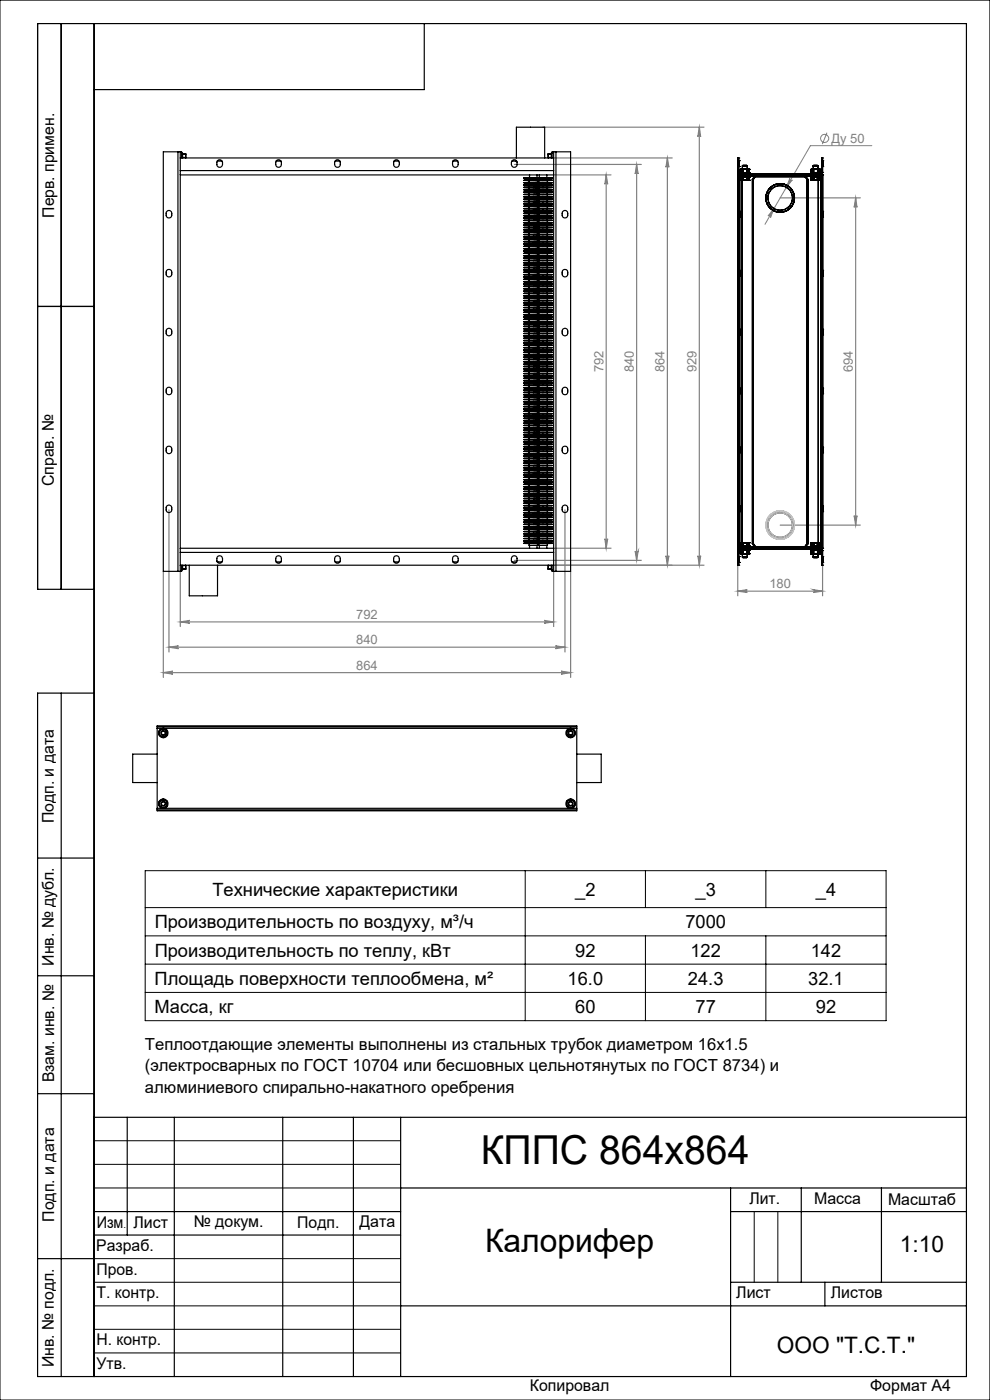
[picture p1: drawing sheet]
<svg xmlns="http://www.w3.org/2000/svg" width="210mm" height="297mm" viewBox="0 0 210 297" stroke-linecap="round" stroke-linejoin="round" font-family="sans-serif">
<defs><g id="words">
<text font-size="8.5" x="102" y="247">КППС 864х864</text>
<text font-size="6.9" x="102.9" y="265.6">Калорифер</text>
<g font-size="4.8">
<text x="190.9" y="265.6">1:10</text>
<text x="164.8" y="287">ООО &quot;Т.С.Т.&quot;</text>
</g>
<g font-size="3.9">
<text x="45.1" y="190.1">Технические характеристики</text>
<text x="122" y="190">_2</text>
<text x="147.5" y="190">_3</text>
<text x="173.1" y="190">_4</text>
<text x="32.8" y="196.9">Производительность по воздуху, м³/ч</text>
<text x="145.4" y="196.9">7000</text>
<text x="32.8" y="202.9">Производительность по теплу, кВт</text>
<text x="122" y="202.9">92</text>
<text x="146.5" y="202.9">122</text>
<text x="172" y="202.9">142</text>
<text x="32.8" y="208.9">Площадь поверхности теплообмена, м²</text>
<text x="120.4" y="208.9">16.0</text>
<text x="145.9" y="208.9">24.3</text>
<text x="171.4" y="208.9">32.1</text>
<text x="32.8" y="214.9">Масса, кг</text>
<text x="122" y="214.9">60</text>
<text x="147.5" y="214.9">77</text>
<text x="173.1" y="214.9">92</text>
</g>
<g font-size="3.5">
<text x="30.7" y="222.8">Теплоотдающие элементы выполнены из стальных трубок диаметром 16x1.5</text>
<text x="30.7" y="227.3">(электросварных по ГОСТ 10704 или бесшовных цельнотянутых по ГОСТ 8734) и</text>
<text x="30.7" y="231.8">алюминиевого спирально-накатного оребрения</text>
</g>
<g font-size="3.4">
<text x="11.5" y="46.2" transform="rotate(-90 11.5 46.2)">Перв. примен.</text>
<text x="11.4" y="103.2" transform="rotate(-90 11.4 103.2)">Справ. №</text>
<text x="11.4" y="174.7" transform="rotate(-90 11.4 174.7)">Подп. и дата</text>
<text x="11.5" y="204.9" transform="rotate(-90 11.5 204.9)">Инв. № дубл.</text>
<text x="11.5" y="229.6" transform="rotate(-90 11.5 229.6)">Взам. инв. №</text>
<text x="159" y="255.5">Лит.</text>
<text x="172.7" y="255.5">Масса</text>
<text x="188.4" y="255.6">Масштаб</text>
<text x="11.5" y="259.2" transform="rotate(-90 11.5 259.2)">Подп. и дата</text>
<text x="20.5" y="260.4">Изм</text>
<text x="28.3" y="260.4">Лист</text>
<text x="41.1" y="260.4">№ докум.</text>
<text x="63.1" y="260.4">Подп.</text>
<text x="76.2" y="260.4">Дата</text>
<text x="20.4" y="265.4">Разраб.</text>
<text x="20.5" y="275.4">Т. контр.</text>
<text x="20.5" y="270.4">Пров.</text>
<text x="156.2" y="275.4">Лист</text>
<text x="176.2" y="275.4">Листов</text>
<text x="20.5" y="285.4">Н. контр.</text>
<text x="11.4" y="290" transform="rotate(-90 11.4 290)">Инв. № подл.</text>
<text x="20.5" y="290.4">Утв.</text>
<text x="112.4" y="295">Копировал</text>
<text x="184.6" y="295">Формат А4</text>
</g>
<g font-size="2.7" fill="#808080">
<text x="176.4" y="30.3">Ду 50</text>
<text x="128" y="79" transform="rotate(-90 128 79)">792</text>
<text x="134.4" y="79" transform="rotate(-90 134.4 79)">840</text>
<text x="141" y="79" transform="rotate(-90 141 79)">864</text>
<text x="147.7" y="79" transform="rotate(-90 147.7 79)">929</text>
<text x="180.9" y="79" transform="rotate(-90 180.9 79)">694</text>
<text x="163.2" y="124.8">180</text>
<text x="75.6" y="131.3">792</text>
<text x="75.6" y="136.7">840</text>
<text x="75.6" y="142.1">864</text>
</g>
<text font-size="2.1" x="26.2" y="260.4">.</text>
</g></defs>
<g fill="none" stroke="#808080" stroke-width=".21">
<path d="M167.5 37.8a.31 .31 0 0 0 .1 .5 .31 .31 0 0 0 .5-.1l-1.3 1.6zM175.4 28.1l-1 2.5M184.9 30.9h-13l-9.6 16.7M164.2 44.2l-.8 1.9a.31 .31 0 0 0-.1-.4 .31 .31 0 0 0-.4 .1z"/>
<circle cx="174.9" cy="29.4" r=".87"/>
</g>
<g fill="none" stroke="#808080" stroke-width=".25">
<path d="M109.1 34.9h26.9M115.1 27h34.2M117.4 37.1h12.2M117.4 33.5h25.2M128.6 37.1l.3 2a.3 .3 0 0 0-.3-.3 .3 .3 0 0 0-.3 .3zM128.6 37.1v79.2M135 34.9v84M135 34.9l.4 2a.32 .32 0 0 0-.4-.3 .32 .32 0 0 0-.3 .3zM141.6 33.5v86.4M141.6 33.5l.3 2a.32 .32 0 0 0-.3-.3 .32 .32 0 0 0-.3 .3zM148.3 27v92.9M148.3 27l.3 2a.3 .3 0 0 0-.3-.3 .3 .3 0 0 0-.3 .3z"/>
<path d="M165.5 42h17M181.5 42l.3 2a.3 .3 0 0 0-.3-.3 .3 .3 0 0 0-.3 .3zM181.5 42v69.4M35.8 108.2v30.1M109.1 118.9h26.9M117.4 119.9h31.9M117.4 116.3h12.2M119.8 108.2v30.1M128.3 114.3a.3 .3 0 0 0 .3 .3 .3 .3 0 0 0 .3-.3l-.3 2zM134.7 116.9a.32 .32 0 0 0 .3 .3 .32 .32 0 0 0 .4-.3l-.4 2zM141.3 117.9a.32 .32 0 0 0 .3 .3 .32 .32 0 0 0 .3-.3l-.3 2zM148 117.9a.3 .3 0 0 0 .3 .3 .3 .3 0 0 0 .3-.3l-.3 2z"/>
<path d="M156.5 119.9v6.5M165.5 111.4h17M174.5 119.9v6.5M181.2 109.4a.3 .3 0 0 0 .3 .3 .3 .3 0 0 0 .3-.3l-.3 2zM34.6 121.2v22.5M35.8 137.3h84M35.8 137.3l2.1-.3a.3 .3 0 0 0-.4 .3 .3 .3 0 0 0 .4 .3zM38.2 131.9l2.1-.3a.3 .3 0 0 0-.4 .3 .3 .3 0 0 0 .4 .3zM38.2 121.2v11.7M38.2 131.9h79.2M115.4 131.6l2 .3-2 .3a.3 .3 0 0 0 .3-.3 .3 .3 0 0 0-.3-.3zM117.4 121.2v11.7"/>
<path d="M117.8 137l2 .3-2 .3a.3 .3 0 0 0 .3-.3 .3 .3 0 0 0-.3-.3zM121 121.2v22.5M156.5 125.4l2-.3a.3 .3 0 0 0-.3 .3 .3 .3 0 0 0 .3 .3zM156.5 125.4h18M172.5 125.1l2 .3-2 .3a.3 .3 0 0 0 .3-.3 .3 .3 0 0 0-.3-.3zM34.6 142.7h86.4M34.6 142.7l2.1-.3a.32 .32 0 0 0-.4 .3 .32 .32 0 0 0 .4 .3zM119 142.4l2 .3-2 .3a.32 .32 0 0 0 .3-.3 .32 .32 0 0 0-.3-.3z"/>
</g>
<g fill="none" stroke="#000" stroke-width=".21">
<path d="M0 0h210v297h-210zM30.8 184.7h157.2v31.8h-157.2zM30.8 198.5h157.2M30.8 192.5h157.2M111.4 184.7v31.8M136.9 184.7v7.8M136.9 198.5v18M162.5 184.7v7.8M162.5 198.5v18M30.8 204.5h157.2M30.8 210.5h157.2M20 242h65"/>
<path d="M20 247h65M20 252h65M160 257v15M165 257v15M20 267h65M20 272h65M20 277h65M20 282h65M20 287h65"/>
</g>
<g fill="none" stroke="#000" stroke-width=".25">
<path d="M13 5v120M20 5v287M90 5v14h-70M8 65h12M20 125h-12v-120h197v287h-197v-145h12M13 147v145M8 182h12M8 207h12M8 232h12M20 237h185M27 237v25M37 237v55"/>
<path d="M60 237v55M75 237v55M85 237v55M20 257h65M85 252h120M155 252v40M155 257h50M170 252v20M187 252v20M8 267h12M20 262h65M85 277h120"/>
<path d="M155 272h50M175 272v5"/>
</g>
<g fill="#808080">
<path d="M164.2 44.2l-1.3 1.6a.31 .31 0 0 1 .4-.1 .31 .31 0 0 1 .1 .4zM167.5 37.8l-.7 2 1.3-1.6a.31 .31 0 0 1-.5 .1 .31 .31 0 0 1-.1-.5z"/>
<path d="M156.5 125.4l2-.3a.3 .3 0 0 0-.3 .3 .3 .3 0 0 0 .3 .3zM172.5 125.1l2 .3-2 .3a.3 .3 0 0 0 .3-.3 .3 .3 0 0 0-.3-.3z"/>
<path d="M34.6 142.7l2.1-.3a.32 .32 0 0 0-.4 .3 .32 .32 0 0 0 .4 .3zM119 142.4l2 .3-2 .3a.32 .32 0 0 0 .3-.3 .32 .32 0 0 0-.3-.3z"/>
<path d="M38.2 131.9l2.1-.3a.3 .3 0 0 0-.4 .3 .3 .3 0 0 0 .4 .3zM115.4 131.6l2 .3-2 .3a.3 .3 0 0 0 .3-.3 .3 .3 0 0 0-.3-.3z"/>
<path d="M35.8 137.3l2.1-.3a.3 .3 0 0 0-.4 .3 .3 .3 0 0 0 .4 .3zM117.8 137l2 .3-2 .3a.3 .3 0 0 0 .3-.3 .3 .3 0 0 0-.3-.3z"/>
<path d="M181.5 42l.3 2a.3 .3 0 0 0-.3-.3 .3 .3 0 0 0-.3 .3zM181.2 109.4a.3 .3 0 0 0 .3 .3 .3 .3 0 0 0 .3-.3l-.3 2z"/>
<path d="M134.7 116.9a.32 .32 0 0 0 .3 .3 .32 .32 0 0 0 .4-.3l-.4 2zM135 34.9l.4 2a.32 .32 0 0 0-.4-.3 .32 .32 0 0 0-.3 .3z"/>
<path d="M148 117.9a.3 .3 0 0 0 .3 .3 .3 .3 0 0 0 .3-.3l-.3 2zM148.3 27l.3 2a.3 .3 0 0 0-.3-.3 .3 .3 0 0 0-.3 .3z"/>
<path d="M128.6 37.1l.3 2a.3 .3 0 0 0-.3-.3 .3 .3 0 0 0-.3 .3zM128.3 114.3a.3 .3 0 0 0 .3 .3 .3 .3 0 0 0 .3-.3l-.3 2zM141.6 33.5l.3 2a.32 .32 0 0 0-.3-.3 .32 .32 0 0 0-.3 .3zM141.3 117.9a.32 .32 0 0 0 .3 .3 .32 .32 0 0 0 .3-.3l-.3 2z"/>
</g>
<g fill="none" stroke="#000" stroke-width=".25">
<path d="M37.7 32.2h.5M37.7 32.2h-3.1v89h3.1M37.7 32.2v89M38.2 36.2v81M38.2 32.2v4M38.2 33.5h79.2M38.2 36.2h79.2M38.2 37.1h79.2M38.2 32.2h.3v1.3M38.5 32.5h.2v1M38.7 32.6h.7M38.7 33.4h.7"/>
<path d="M38.7 32.7h.7M39.4 32.6v.9M39.4 32.6v.1M39.4 32.7v.7M39.4 33.4v.1M46.1 34.2h1M46.3 34a.75 .75 0 0 1 .9 .7 .75 .75 0 0 1-.9 .7 1.02 1.02 0 0 1 0-1.4zM58.6 34.2a.61 .61 0 0 1 .6-.3 .61 .61 0 0 1 .5 .6 .69 .69 0 0 1-.1 .8 .69 .69 0 0 1-.8 .1l-.3-.5zM58.6 34.2h1M71.1 34.2h1M71.2 34.1a.58 .58 0 0 1 .6-.2 .58 .58 0 0 1 .4 .6 .68 .68 0 0 1-.1 .8 .68 .68 0 0 1-.8 .1 .98 .98 0 0 1-.1-1.3zM83.6 34.2h1"/>
<path d="M83.8 34a.75 .75 0 0 1 .9 .7 .75 .75 0 0 1-.9 .7 1.02 1.02 0 0 1 0-1.4zM96.1 34.2h1M96.2 34.1a.59 .59 0 0 1 .6-.2 .59 .59 0 0 1 .4 .6 .69 .69 0 0 1-.1 .8 .69 .69 0 0 1-.8 .1 1.04 1.04 0 0 1-.1-1.3zM108.6 34.2l1 .1M108.7 34.1a.58 .58 0 0 1 .6-.2 .58 .58 0 0 1 .4 .6 .68 .68 0 0 1-.1 .8 .68 .68 0 0 1-.8 .1 .98 .98 0 0 1-.1-1.3zM109.5 33.5v-6.5h6v6.5M109.5 34.1v.1M111.2 37.8h2M111.2 39.3h2M111.2 39.8h2M111.2 38.3h2M111.2 38.2h2"/>
<path d="M111.2 38.8h2M111.2 38.7h2M111.2 39.7h2M111.2 37.7v.1M111.2 38.2v.1M111.2 38.7v.1M111.2 39.2v.1M111.2 39.7v.1M111.2 37.8h1M111.2 39.8h1M111.2 38.3h1M111.2 38.8h1"/>
<path d="M111.2 39.3h1M112.2 37.8h1.8M112.2 39.8h1.8M112.2 38.3h1.8M112.2 38.2h1.8M112.2 38.8h1.8M112.2 38.7h1.8M112.2 39.3h1.8M112.2 39.2h1.8M112.2 39.7h1.8M112.2 38.2h-1M112.2 38.7h-1"/>
<path d="M112.2 39.2h-1M112.2 39.7h-1M112.2 37.8v.4M112.2 38.3v.4M112.2 38.8v.4M112.2 39.3v.4M112.2 39.8v.4M112.3 37.1v.6M113.2 38.3h2M113.2 38.2h3.9M113.2 39.3h3.9M113.2 39.8h3.9"/>
<path d="M113.2 37.8h3.9M113.2 37.7h3.9M113.2 38.8h3.9M113.2 38.7h3.9M113.2 39.7h3.9M113.2 37.7v.1M113.2 38.2v.1M113.2 38.7v.1M113.2 39.2v.1M113.2 39.7v.1M113.2 38.3h1.1M113.2 39.3h1.1"/>
<path d="M113.2 39.8h1.1M113.2 37.8h1.1M113.2 38.8h1.1M113.9 37.1v.6M114 37.8h.2M114 38.3h.2M114 38.2h.2M114 38.8h.2M114 38.7h.2M114 39.3h.2M114 39.2h.2M114 39.7h.2"/>
<path d="M114 37.8v.4M114 38.3v.4M114 38.8v.4M114 39.3v.4M114 39.8v.4M114.2 37.7h-3M114.2 39.8h-.2M114.3 38.3h.9M114.3 38.2h1.8M114.3 39.3h1.8M114.3 39.2h1.8M114.3 39.8h1.8"/>
<path d="M114.3 37.8h1.8M114.3 38.8h1.8M114.3 38.7h1.8M114.3 39.7h1.8M114.3 38.2h-1.1M114.3 39.2h-1.1M114.3 38.7h-1.1M114.3 39.7h-1.1M114.3 37.8v.4M114.3 38.3v.4M114.3 38.8v.4M114.3 39.3v.4"/>
<path d="M114.3 39.8v.4M114.4 37.1v.6M115.2 38.3h.9M115.2 38.3h1.9M116 37.1v.6M116.1 38.2h1M116.1 39.2h1M116.1 38.7h1M116.1 39.7h1M116.1 37.8v.4M116.1 38.3v.4M116.1 38.8v.4"/>
<path d="M116.1 39.3v.4M116.1 39.8v.4M116.3 32.7v.7M116.3 32.6v.1M116.3 32.6h.6M116.3 33.4h.6M116.3 32.7h.6M117.1 32.5h-.2v1M117.1 37.7v.1M117.1 38.2v.1M117.1 38.7v.1M117.1 39.2v.1"/>
<path d="M117.1 39.7v.1M117.1 38.3h-1M117.1 39.3h-1M117.1 39.8h-1M117.1 37.8h-1M117.1 38.8h-1M117.4 36.2v81M117.4 32.2h.5M117.4 32.2h-.3v1.3M117.4 32.2v4M117.9 32.2v89M117.9 32.2h3.1v89h-3.1"/>
<path d="M156.5 37.1h.1M156.5 34.1h.1M156.5 35.3h.1M156.5 33.5h.1M156.5 36.6h.1M156.5 37.1h.9M156.5 34.1v1.2M156.5 36.6l.1 .3 .4 .2M156.5 33.5h.2M156.5 37.1h.4M156.5 33.5v3.1M156.5 37.1v79.2"/>
<path d="M156.5 34.1h.2M156.5 35.3h.2M156.5 36.6h.2M156.7 34.1h.1M156.7 35.3h.1M156.7 33.5h.1M156.7 36.6h.1M156.7 34.1v1.2M156.7 36.6l.3 .3M156.7 33.5v3.1M156.9 37.1h.1M156.9 37.1h.5"/>
<path d="M156.9 37.1v79.2M157 37.4h.1M157 37.1h.1M157 37.1h17M157 37.4h17M157 36.9h.1M157 37.6h2zM157 37.4h2zM157 36.9h2zM157 36.7h2zM157 36.7v.9M157 36.9h17"/>
<path d="M157.1 37.6h.1M157.1 38.2h.3M157.1 38.2h.1M157.1 35.9h.4M157.1 36.7h.1M157.1 35.9h.1M157.1 36.7h.4M157.1 35.9v.8M157.1 37.6v.6M157.1 38.2l.1 .1M157.1 37.6h.3M157.2 38.3h1.6z"/>
<path d="M157.2 36.7h1.6zM157.2 35.9h1.6zM157.2 35.9h-.1M157.4 37.1h.1M157.4 37.4h.1M157.4 36.9h.1M157.4 37.1h1.2M157.4 37.4h1.2M157.4 36.9h1.2M157.4 36.9v79.6M157.4 37.6h.2M157.4 38.2h.2"/>
<path d="M157.4 37.6h1.1zM157.4 37.4h1.1zM157.4 36.9h1.1zM157.4 36.7h1.1zM157.4 36.7v.2M157.4 37.4v.8M157.5 37.6h1zM157.5 35.2h1zM157.5 35.9h1zM157.5 36.7h1zM157.5 35.9h.1M157.5 36.7h.1"/>
<path d="M157.5 35.2v2.4M157.6 37.1v.3M157.6 38.2h.8M157.6 35.1h.8zM157.6 36.7h.8M157.6 35.9h.8M157.6 35.1l-.1 .1M157.6 37.6h.8M157.6 35.9v.8M157.6 37.6v.6M158.4 37.6h.1M158.4 38.2h.1"/>
<path d="M158.4 35.1l.1 2.5M158.4 37.6v.6M158.4 36.7h.5M158.4 35.9h.5M158.4 35.9v.8M158.5 38.2h.4M158.5 36.7v.2M158.5 37.4v.8M158.5 37.6h.4M158.6 37.4h.1M158.6 37.1h.1M158.6 36.9h.1"/>
<path d="M158.6 36.9v.5M158.8 35.9h.1M158.9 37.6h.1M158.9 38.2h.1M158.9 35.9h.1M158.9 36.7h.1M158.9 35.9v.8M158.9 37.6v.6M158.9 38.2l-.1 .1M158.9 36.7h-.1M159 36.7v.2M159 37.4v.2"/>
<path d="M159.6 38.1h.2M159.6 38.1v77.3M159.8 38.1v77.3M160.1 37.5l-.5 .6M160.1 37.5h10.8M160.1 37.5h.2M160.3 37.5h10.4M160.3 37.5l-.5 .6M170.7 37.5l.5 .6M170.7 37.5h.2M170.9 37.5l.5 .6M171.2 38.1h.2"/>
<path d="M171.2 38.1v77.3M171.4 38.1v77.3M172 36.9h2zM172 36.7h2zM172 37.6h2zM172 37.4h2zM172 36.7v.2M172 37.4v.2M172 37.6h.6M172 37.6h.1M172 38.2h.4M172 38.2h.1"/>
<path d="M172 36.7h.5M172 35.9h.1M172 35.9h.5M172 36.7h.1M172 35.9v.8M172 37.6v.6M172 38.2l.2 .1M172 36.7h.2M172.2 38.3h1.6zM172.2 36.7h1.6zM172.2 35.9h1.6zM172.2 35.9h-.2"/>
<path d="M172.4 37.4h.1M172.4 37.1h.1M172.4 36.9h.1M172.4 37.4h1.2M172.4 37.1h1.2M172.4 36.9h1.2M172.4 36.9v.5M172.4 38.2h.2M172.4 36.9h1.1zM172.4 36.7h1.1zM172.4 37.6h1.1zM172.4 37.4h1.1z"/>
<path d="M172.4 37.4v.8M172.5 36.7h.1M172.5 35.9h.1M172.5 35.9l-.1 1M172.5 37.6h1zM172.5 35.2h1zM172.5 35.9h1zM172.5 36.7h1zM172.5 35.2v2.4M172.6 35.1h.8zM172.6 35.9h.8M172.6 36.7h.8"/>
<path d="M172.6 35.1l-.1 .1M172.6 35.9v.8M172.6 38.2h.8M172.6 37.6h.8M172.6 37.6v.6M173.4 37.6h.1M173.4 38.2h.1M173.4 35.1l.1 3.1M173.4 37.6v.6M173.4 36.7h.1M173.4 35.9h.1M173.4 35.9v.8"/>
<path d="M173.4 37.1v.3M173.5 38.2h.4M173.5 36.7h.5M173.5 35.9h.5M173.5 37.6h.4M173.6 37.4h.1M173.6 37.1h.1M173.6 36.9h.1M173.6 37.1h.9M173.6 37.1h.5M173.6 36.9v79.6M173.8 35.9h.2"/>
<path d="M173.9 37.6h.1M173.9 38.2h.1M173.9 37.6v.6M173.9 38.2l-.1 .1M174 35.9h.1M174 36.7h.1M174 35.9v.8M174 36.7h-.2M174 37.1h.1M174 36.9h.1M174 36.7v.4M174 37.4v.2"/>
<path d="M174 37.4h.1M174 37.1v.3M174.1 37.1h.1M174.1 37.1h.4M174.1 37.1v79.2M174.3 35.3h.1M174.3 34.1h.1M174.3 33.5h.1M174.3 36.6h.1M174.3 34.1v1.2M174.3 36.6l-.3 .3M174.3 33.5h.2"/>
<path d="M174.3 34.1h.2M174.3 35.3h.2M174.3 33.5v3.1M174.3 36.6h.2M174.5 37.1h.1M174.5 34.1h.1M174.5 35.3h.1M174.5 36.6h.1M174.5 33.5h.1M174.5 34.1v1.2M174.5 36.6l-.1 .3-.4 .2M174.5 33.5v3.1"/>
<path d="M174.5 37.1v79.2M35.5 57.2a.75 .75 0 0 1 1 .7 .75 .75 0 0 1-1 .8 1.02 1.02 0 0 1 0-1.5zM35.5 44.7a.75 .75 0 0 1 1 .8 .75 .75 0 0 1-1 .7 1.02 1.02 0 0 1 0-1.5zM111.2 40.3h2M111.2 40.2h2M111.2 43.2h2M111.2 43.3h2M111.2 43.8h2M111.2 44.3h2M111.2 44.2h2M111.2 45.8h2M111.2 46.3h2"/>
<path d="M111.2 46.2h2M111.2 46.7h2M111.2 47.3h2M111.2 50.2h2M111.2 50.3h2M111.2 50.8h2M111.2 51.3h2M111.2 51.2h2M111.2 51.8h2M111.2 51.7h2M111.2 55.3h2M111.2 55.8h2"/>
<path d="M111.2 56.3h2M111.2 56.2h2M111.2 56.8h2M111.2 56.7h2M111.2 57.3h2M111.2 57.2h2M111.2 57.8h2M111.2 57.7h2M111.2 58.3h2M111.2 58.2h2M111.2 58.8h2M111.2 59.3h2"/>
<path d="M111.2 59.2h2M111.2 59.8h2M111.2 59.7h2M111.2 52.3h2M111.2 47.8h2M111.2 47.7h2M111.2 48.3h2M111.2 48.2h2M111.2 48.8h2M111.2 41.2h2M111.2 41.8h2M111.2 41.7h2"/>
<path d="M111.2 45.2h2M111.2 45.3h2M111.2 46.8h2M111.2 52.2h2M111.2 49.2h2M111.2 49.8h2M111.2 49.7h2M111.2 40.8h2M111.2 52.8h2M111.2 52.7h2M111.2 53.3h2M111.2 53.8h2"/>
<path d="M111.2 53.7h2M111.2 54.3h2M111.2 54.2h2M111.2 54.8h2M111.2 54.7h2M111.2 55.7h2M111.2 40.7h2M111.2 42.3h2M111.2 42.2h2M111.2 42.8h2M111.2 45.7h2M111.2 48.7h2"/>
<path d="M111.2 44.7h2M111.2 44.8h2M111.2 42.7h2M111.2 40.2v.1M111.2 40.7v.1M111.2 41.2v.1M111.2 41.7v.1M111.2 42.2v.1M111.2 42.7v.1M111.2 43.2v.1M111.2 43.7v.1M111.2 44.2v.1"/>
<path d="M111.2 44.7v.1M111.2 45.2v.1M111.2 45.7v.1M111.2 46.2v.1M111.2 46.7v.1M111.2 47.2v.1M111.2 47.7v.1M111.2 48.2v.1M111.2 48.7v.1M111.2 49.2v.1M111.2 49.7v.1M111.2 50.2v.1"/>
<path d="M111.2 50.7v.1M111.2 51.2v.1M111.2 51.7v.1M111.2 52.2v.1M111.2 52.7v.1M111.2 53.2v.1M111.2 53.7v.1M111.2 54.2v.1M111.2 54.7v.1M111.2 55.2v.1M111.2 55.7v.1M111.2 56.2v.1"/>
<path d="M111.2 56.7v.1M111.2 57.2v.1M111.2 57.7v.1M111.2 58.2v.1M111.2 58.7v.1M111.2 59.2v.1M111.2 59.7v.1M111.2 43.2h1M111.2 43.8h1M111.2 44.3h1M111.2 45.8h1M111.2 50.8h1"/>
<path d="M111.2 51.3h1M111.2 51.8h1M111.2 55.3h1M111.2 55.8h1M111.2 56.8h1M111.2 57.3h1M111.2 57.8h1M111.2 57.7h1M111.2 58.3h1M111.2 58.8h1M111.2 59.3h1M111.2 59.8h1"/>
<path d="M111.2 52.3h1M111.2 48.3h1M111.2 48.8h1M111.2 50.3h1M111.2 40.3h1M111.2 41.8h1M111.2 46.2h1M111.2 46.8h1M111.2 47.8h1M111.2 49.8h1M111.2 40.8h1M111.2 46.3h1"/>
<path d="M111.2 47.3h1M111.2 52.8h1M111.2 53.3h1M111.2 53.8h1M111.2 54.3h1M111.2 54.8h1M111.2 56.3h1M111.2 41.3h1M111.2 45.3h1M111.2 42.3h1M111.2 42.8h1M111.2 43.3h1"/>
<path d="M111.2 49.3h1M111.2 44.8h1M112.2 43.8h1.8M112.2 43.7h1.8M112.2 44.3h1.8M112.2 44.2h1.8M112.2 45.8h1.8M112.2 46.7h1.8M112.2 50.2h1.8M112.2 50.8h1.8M112.2 50.7h1.8M112.2 51.3h1.8"/>
<path d="M112.2 51.8h1.8M112.2 51.7h1.8M112.2 55.3h1.8M112.2 55.2h1.8M112.2 55.8h1.8M112.2 56.8h1.8v.4M112.2 56.7h1.8M112.2 57.3h1.8M112.2 57.2h1.8M112.2 57.8h1.8M112.2 58.3h1.8M112.2 58.2h1.8"/>
<path d="M112.2 58.8h1.8M112.2 58.7h1.8M112.2 59.3h1.8M112.2 59.2h1.8M112.2 59.8h1.8v.4M112.2 59.7h1.8M112.2 51.2h1.8M112.2 52.3h1.8M112.2 48.3h1.8M112.2 48.2h1.8M112.2 48.8h1.8M112.2 50.3h1.8"/>
<path d="M112.2 40.3h1.8M112.2 40.2h1.8M112.2 41.2h1.8M112.2 41.8h1.8M112.2 41.7h1.8M112.2 45.2h1.8M112.2 46.8h1.8M112.2 47.2h1.8M112.2 47.8h1.8M112.2 47.7h1.8M112.2 49.2h1.8M112.2 49.8h1.8"/>
<path d="M112.2 49.7h1.8M112.2 40.8h1.8M112.2 46.3h1.8M112.2 52.2h1.8M112.2 47.3h1.8M112.2 52.8h1.8M112.2 52.7h1.8M112.2 53.3h1.8M112.2 53.2h1.8M112.2 53.8h1.8M112.2 53.7h1.8M112.2 54.3h1.8"/>
<path d="M112.2 54.2h1.8M112.2 54.8h1.8M112.2 54.7h1.8M112.2 55.7h1.8M112.2 56.3h1.8M112.2 56.2h1.8M112.2 41.3h1.8M112.2 45.3h1.8v.4M112.2 40.7h1.8M112.2 42.3h1.8v.4M112.2 42.2h1.8M112.2 42.8h1.8"/>
<path d="M112.2 43.3h1.8M112.2 45.7h1.8M112.2 48.7h1.8M112.2 49.3h1.8M112.2 44.7h1.8M112.2 44.8h1.8M112.2 42.7h1.8M112.2 43.7h-1M112.2 44.2h-1M112.2 46.7h-1M112.2 50.2h-1M112.2 50.7h-1"/>
<path d="M112.2 51.7h-1M112.2 55.2h-1M112.2 56.7h-1M112.2 57.2h-1M112.2 58.2h-1M112.2 58.7h-1M112.2 59.2h-1M112.2 59.7h-1M112.2 51.2h-1M112.2 48.2h-1M112.2 40.2h-1M112.2 41.2h-1"/>
<path d="M112.2 41.7h-1M112.2 45.2h-1M112.2 47.2h-1M112.2 47.7h-1M112.2 49.2h-1M112.2 49.7h-1M112.2 52.2h-1M112.2 52.7h-1M112.2 53.2h-1M112.2 53.7h-1M112.2 54.2h-1M112.2 54.7h-1"/>
<path d="M112.2 55.7h-1M112.2 56.2h-1M112.2 40.7h-1M112.2 42.2h-1M112.2 45.7h-1M112.2 48.7h-1M112.2 44.7h-1M112.2 42.7h-1M112.2 40.3v.4M112.2 40.8v.4M112.2 41.3v.4M112.2 41.8v.4"/>
<path d="M112.2 42.3v.4M112.2 42.8v.4M112.2 43.3v.4M112.2 43.8v.4M112.2 44.3v.4M112.2 44.8v.4M112.2 45.3v.4M112.2 45.8v.4M112.2 46.3v.4M112.2 46.8v.4M112.2 47.3v.4M112.2 47.8v.4"/>
<path d="M112.2 48.3v.4M112.2 48.8v.4M112.2 49.3v.4M112.2 49.8v.4M112.2 50.3v.4M112.2 50.8v.4M112.2 51.3v.4M112.2 51.8v.4M112.2 52.3v.4M112.2 52.8v.4M112.2 53.3v.4M112.2 53.8v.4"/>
<path d="M112.2 54.3v.4M112.2 54.8v.4M112.2 55.3v.4M112.2 55.8v.4M112.2 56.3v.4M112.2 56.8v.4M112.2 57.3v.4M112.2 57.8v.4M112.2 58.3v.4M112.2 58.8v.4M112.2 59.3v.4M112.2 59.8v.4"/>
<path d="M113.2 52.7h3.9M113.2 58.3h3.9M113.2 58.2h3.9M113.2 58.8h3.9M113.2 42.3h2M113.2 42.2h3.9M113.2 42.8h3.9M113.2 42.7h3.9M113.2 43.3h3.9M113.2 43.2h3.9M113.2 43.8h3.9M113.2 45.3h2"/>
<path d="M113.2 50.8h3.9M113.2 51.3h3.9M113.2 51.2h3.9M113.2 51.8h2M113.2 51.7h3.9M113.2 52.3h2M113.2 52.2h3.9M113.2 52.8h3.9M113.2 53.3h3.9M113.2 53.8h2M113.2 53.7h3.9M113.2 54.3h2"/>
<path d="M113.2 54.2h3.9M113.2 54.8h3.9M113.2 55.3h3.9M113.2 59.3h2M113.2 59.2h3.9M113.2 40.3h2M113.2 40.2h3.9M113.2 41.8h2M113.2 41.7h3.9M113.2 44.8h3.9M113.2 44.7h3.9M113.2 54.7h3.9"/>
<path d="M113.2 45.2h3.9M113.2 45.8h3.9M113.2 45.7h3.9M113.2 46.3h2M113.2 46.2h3.9M113.2 46.8h3.9M113.2 46.7h3.9M113.2 47.3h3.9M113.2 47.8h2M113.2 47.7h3.9M113.2 48.3h2M113.2 48.2h3.9"/>
<path d="M113.2 48.8h3.9M113.2 48.7h3.9M113.2 49.3h3.9M113.2 49.8h2M113.2 49.7h3.9M113.2 50.3h3.9M113.2 50.2h3.9M113.2 41.2h3.9M113.2 44.3h2M113.2 44.2h3.9M113.2 55.8h2M113.2 55.7h3.9"/>
<path d="M113.2 56.2h3.9M113.2 40.8h3.9M113.2 40.7h3.9M113.2 56.3h3.9M113.2 56.8h2M113.2 57.3h3.9M113.2 57.2h3.9M113.2 59.8h2M113.2 59.7h3.9M113.2 57.8h2M113.2 57.7h3.9M113.2 56.7h3.9"/>
<path d="M113.2 43.2h1.1M113.2 56.8h1.1M113.2 57.7h1.1M113.2 59.8h1.1M113.2 46.2h1.1M113.2 45.3h1.1M113.2 42.3h1.1M113.2 40.2v.1M113.2 40.7v.1M113.2 41.2v.1M113.2 41.7v.1M113.2 42.2v.1"/>
<path d="M113.2 42.7v.1M113.2 43.2v.1M113.2 43.7v.1M113.2 44.2v.1M113.2 44.7v.1M113.2 45.2v.1M113.2 45.7v.1M113.2 46.2v.1M113.2 46.7v.1M113.2 47.2v.1M113.2 47.7v.1M113.2 48.2v.1"/>
<path d="M113.2 48.7v.1M113.2 49.2v.1M113.2 49.7v.1M113.2 50.2v.1M113.2 50.7v.1M113.2 51.2v.1M113.2 51.7v.1M113.2 52.2v.1M113.2 52.7v.1M113.2 53.2v.1M113.2 53.7v.1M113.2 54.2v.1"/>
<path d="M113.2 54.7v.1M113.2 55.2v.1M113.2 55.7v.1M113.2 56.2v.1M113.2 56.7v.1M113.2 57.2v.1M113.2 57.7v.1M113.2 58.2v.1M113.2 58.7v.1M113.2 59.2v.1M113.2 59.7v.1M113.2 58.8h1.1"/>
<path d="M113.2 42.8h1.1M113.2 43.3h1.1M113.2 43.8h1.1M113.2 50.8h1.1M113.2 51.3h1.1M113.2 51.8h1.1M113.2 52.3h1.1M113.2 52.8h1.1M113.2 53.3h1.1M113.2 53.8h1.1M113.2 54.8h1.1M113.2 59.3h1.1"/>
<path d="M113.2 41.8h1.1M113.2 44.8h1.1M113.2 45.8h1.1M113.2 46.3h1.1M113.2 46.8h1.1M113.2 47.3h1.1M113.2 47.8h1.1M113.2 48.3h1.1M113.2 48.8h1.1M113.2 49.3h1.1M113.2 49.8h1.1M113.2 50.3h1.1"/>
<path d="M113.2 54.3h1.1M113.2 55.3h1.1M113.2 55.8h1.1M113.2 40.8h1.1M113.2 41.3h1.1M113.2 56.3h1.1M113.2 57.3h1.1M113.2 58.3h1.1M113.2 57.8h1.1M113.2 44.3h1.1M113.2 40.3h1.1M114 42.8v.4h-1.8"/>
<path d="M114 57.3v.4h-1.8M114 45.8v.4h-1.8M114 43.8h.2M114 43.7h.2M114 44.3h.2M114 44.2h.2M114 45.8h.2M114 46.7h.2M114 50.2h.2M114 50.8h.2M114 50.7h.2M114 51.8h.2"/>
<path d="M114 51.7h.2M114 55.3h.2M114 55.2h.2M114 55.8h.2M114 56.7h.2M114 57.2h.2M114 57.8h.2M114 58.3h.2M114 58.2h.2M114 58.8h.2M114 58.7h.2M114 59.3h.2"/>
<path d="M114 59.2h.2M114 59.7h.2M114 51.2h.2M114 52.3h.2M114 48.2h.2M114 48.8h.2M114 50.3h.2M114 40.3h.2M114 40.2h.2M114 41.2h.2M114 41.8h.2M114 41.7h.2"/>
<path d="M114 45.2h.2M114 46.8h.2M114 47.2h.2M114 47.8h.2M114 47.7h.2M114 49.2h.2M114 49.8h.2M114 49.7h.2M114 40.8h.2M114 46.3h.2M114 52.2h.2M114 47.3h.2"/>
<path d="M114 52.8h.2M114 52.7h.2M114 53.3h.2M114 53.2h.2M114 53.8h.2M114 53.7h.2M114 54.2h.2M114 54.8h.2M114 54.7h.2M114 55.7h.2M114 56.3h.2M114 56.2h.2"/>
<path d="M114 41.3h.2M114 40.7h.2M114 42.2h.2M114 43.3h.2M114 45.7h.2M114 48.7h.2M114 49.3h.2M114 44.7h.2M114 44.8h.2M114 42.7h.2M114 40.3v.4M114 40.8v.4"/>
<path d="M114 41.3v.4M114 41.8v.4M114 43.3v.4M114 43.8v.4M114 44.3v.4M114 44.8v.4M114 46.3v.4M114 46.8v.4M114 47.3v.4M114 47.8v.4M114 48.3v.4M114 48.8v.4"/>
<path d="M114 49.3v.4M114 49.8v.4M114 50.3v.4M114 50.8v.4M114 51.3v.4M114 51.8v.4M114 52.3v.4M114 52.8v.4M114 53.3v.4M114 53.8v.4M114 54.3v.4M114 54.8v.4"/>
<path d="M114 55.3v.4M114 55.8v.4M114 56.3v.4M114 57.8v.4M114 58.3v.4M114 58.8v.4M114 59.3v.4M114.2 51.3h-.2M114.2 57.3h-.2M114.2 48.3h-.2M114.2 54.3h-.2M114.2 42.8h-.2"/>
<path d="M114.3 52.7h1.8M114.3 58.8h1.8M114.3 42.8h1.8M114.3 42.7h1.8M114.3 43.3h1.8M114.3 43.2h1.8M114.3 43.8h1.8M114.3 45.3h.9M114.3 50.8h1.8M114.3 50.7h1.8M114.3 51.3h1.8M114.3 51.2h1.8"/>
<path d="M114.3 51.8h.9M114.3 51.7h1.8M114.3 52.3h.9M114.3 52.2h1.8M114.3 52.8h1.8M114.3 53.3h1.8M114.3 53.2h1.8M114.3 53.8h.9M114.3 53.7h1.8M114.3 54.8h1.8M114.3 58.2h1.8M114.3 58.7h1.8"/>
<path d="M114.3 59.3h.9M114.3 59.2h1.8M114.3 41.8h.9M114.3 41.7h1.8M114.3 44.8h1.8M114.3 44.7h1.8M114.3 45.2h1.8M114.3 45.8h1.8M114.3 46.3h.9M114.3 46.2h1.8M114.3 46.8h1.8M114.3 46.7h1.8"/>
<path d="M114.3 47.3h1.8M114.3 47.2h1.8M114.3 47.8h.9M114.3 47.7h1.8M114.3 48.3h.9M114.3 48.2h1.8M114.3 48.8h1.8M114.3 48.7h1.8M114.3 49.3h1.8M114.3 49.2h1.8M114.3 49.8h.9M114.3 49.7h1.8"/>
<path d="M114.3 50.3h1.8M114.3 50.2h1.8M114.3 41.2h1.8M114.3 42.3h.9M114.3 42.2h1.8M114.3 43.7h1.8M114.3 54.3h.9M114.3 54.2h1.8M114.3 54.7h1.8M114.3 55.3h1.8M114.3 55.2h1.8M114.3 55.8h.9"/>
<path d="M114.3 55.7h1.8M114.3 56.2h1.8M114.3 40.2h1.8M114.3 40.8h1.8M114.3 40.7h1.8M114.3 41.3h1.8M114.3 56.3h1.8M114.3 56.8h.9M114.3 57.3h1.8M114.3 57.2h1.8M114.3 58.3h1.8M114.3 57.7h1.8"/>
<path d="M114.3 57.8h.9M114.3 44.3h.9M114.3 44.2h1.8M114.3 45.7h1.8M114.3 59.8h.9M114.3 59.7h1.8M114.3 40.3h.9M114.3 56.7h1.8M114.3 52.7h-1.1M114.3 42.7h-1.1M114.3 50.7h-1.1M114.3 51.2h-1.1"/>
<path d="M114.3 51.7h-1.1M114.3 52.2h-1.1M114.3 53.2h-1.1M114.3 53.7h-1.1M114.3 58.2h-1.1M114.3 58.7h-1.1M114.3 59.2h-1.1M114.3 41.7h-1.1M114.3 44.7h-1.1M114.3 45.2h-1.1M114.3 46.7h-1.1M114.3 47.2h-1.1"/>
<path d="M114.3 47.7h-1.1M114.3 48.2h-1.1M114.3 48.7h-1.1M114.3 49.2h-1.1M114.3 49.7h-1.1M114.3 50.2h-1.1M114.3 41.2h-1.1M114.3 42.2h-1.1M114.3 43.7h-1.1M114.3 54.2h-1.1M114.3 54.7h-1.1M114.3 55.2h-1.1"/>
<path d="M114.3 55.7h-1.1M114.3 56.2h-1.1M114.3 40.2h-1.1M114.3 40.7h-1.1M114.3 57.2h-1.1M114.3 44.2h-1.1M114.3 45.7h-1.1M114.3 59.7h-1.1M114.3 56.7h-1.1M114.3 40.3v.4M114.3 40.8v.4M114.3 41.3v.4"/>
<path d="M114.3 41.8v.4M114.3 42.3v.4M114.3 42.8v.4M114.3 43.3v.4M114.3 43.8v.4M114.3 44.3v.4M114.3 44.8v.4M114.3 45.3v.4M114.3 45.8v.4M114.3 46.3v.4M114.3 46.8v.4M114.3 47.3v.4"/>
<path d="M114.3 47.8v.4M114.3 48.3v.4M114.3 48.8v.4M114.3 49.3v.4M114.3 49.8v.4M114.3 50.3v.4M114.3 50.8v.4M114.3 51.3v.4M114.3 51.8v.4M114.3 52.3v.4M114.3 52.8v.4M114.3 53.3v.4"/>
<path d="M114.3 53.8v.4M114.3 54.3v.4M114.3 54.8v.4M114.3 55.3v.4M114.3 55.8v.4M114.3 56.3v.4M114.3 56.8v.4M114.3 57.3v.4M114.3 57.8v.4M114.3 58.3v.4M114.3 58.8v.4M114.3 59.3v.4"/>
<path d="M114.3 59.8v.4M115.2 42.3h1.9M115.2 45.3h.9M115.2 45.3h1.9M115.2 51.8h.9M115.2 51.8h1.9M115.2 52.3h.9M115.2 52.3h1.9M115.2 53.8h.9M115.2 53.8h1.9M115.2 54.3h1.9M115.2 59.3h.9"/>
<path d="M115.2 59.3h1.9M115.2 40.3h1.9M115.2 41.8h.9M115.2 41.8h1.9M115.2 46.3h.9M115.2 46.3h1.9M115.2 47.8h.9M115.2 47.8h1.9M115.2 48.3h.9M115.2 48.3h1.9M115.2 49.8h.9M115.2 49.8h1.9"/>
<path d="M115.2 42.3h.9M115.2 54.3h.9M115.2 44.3h1.9M115.2 55.8h.9M115.2 55.8h1.9M115.2 56.8h.9M115.2 56.8h1.9M115.2 59.8h1.9M115.2 57.8h1.9M115.2 57.8h.9M115.2 44.3h.9M115.2 59.8h.9"/>
<path d="M115.2 40.3h.9M116.1 43.2h1M116.1 56.8h1M116.1 57.7h1M116.1 59.8h1M116.1 46.2h1M116.1 45.3h1M116.1 42.3h1M116.1 52.7h1M116.1 42.7h1M116.1 50.7h1M116.1 51.2h1"/>
<path d="M116.1 51.7h1M116.1 52.2h1M116.1 53.2h1M116.1 53.7h1M116.1 58.2h1M116.1 58.7h1M116.1 59.2h1M116.1 41.7h1M116.1 44.7h1M116.1 45.2h1M116.1 46.7h1M116.1 47.2h1"/>
<path d="M116.1 47.7h1M116.1 48.2h1M116.1 48.7h1M116.1 49.2h1M116.1 49.7h1M116.1 50.2h1M116.1 41.2h1M116.1 42.2h1M116.1 43.7h1M116.1 54.2h1M116.1 54.7h1M116.1 55.2h1"/>
<path d="M116.1 55.7h1M116.1 56.2h1M116.1 40.2h1M116.1 40.7h1M116.1 57.2h1M116.1 44.2h1M116.1 45.7h1M116.1 59.7h1M116.1 56.7h1M116.1 40.3v.4M116.1 40.8v.4M116.1 41.3v.4"/>
<path d="M116.1 41.8v.4M116.1 42.3v.4M116.1 42.8v.4M116.1 43.3v.4M116.1 43.8v.4M116.1 44.3v.4M116.1 44.8v.4M116.1 45.3v.4M116.1 45.8v.4M116.1 46.3v.4M116.1 46.8v.4M116.1 47.3v.4"/>
<path d="M116.1 47.8v.4M116.1 48.3v.4M116.1 48.8v.4M116.1 49.3v.4M116.1 49.8v.4M116.1 50.3v.4M116.1 50.8v.4M116.1 51.3v.4M116.1 51.8v.4M116.1 52.3v.4M116.1 52.8v.4M116.1 53.3v.4"/>
<path d="M116.1 53.8v.4M116.1 54.3v.4M116.1 54.8v.4M116.1 55.3v.4M116.1 55.8v.4M116.1 56.3v.4M116.1 56.8v.4M116.1 57.3v.4M116.1 57.8v.4M116.1 58.3v.4M116.1 58.8v.4M116.1 59.3v.4"/>
<path d="M116.1 59.8v.4M117.1 40.2v.1M117.1 40.7v.1M117.1 41.2v.1M117.1 41.7v.1M117.1 42.2v.1M117.1 42.7v.1M117.1 43.2v.1M117.1 43.7v.1M117.1 44.2v.1M117.1 44.7v.1M117.1 45.2v.1"/>
<path d="M117.1 45.7v.1M117.1 46.2v.1M117.1 46.7v.1M117.1 47.2v.1M117.1 47.7v.1M117.1 48.2v.1M117.1 48.7v.1M117.1 49.2v.1M117.1 49.7v.1M117.1 50.2v.1M117.1 50.7v.1M117.1 51.2v.1"/>
<path d="M117.1 51.7v.1M117.1 52.2v.1M117.1 52.7v.1M117.1 53.2v.1M117.1 53.7v.1M117.1 54.2v.1M117.1 54.7v.1M117.1 55.2v.1M117.1 55.7v.1M117.1 56.2v.1M117.1 56.7v.1M117.1 57.2v.1"/>
<path d="M117.1 57.7v.1M117.1 58.2v.1M117.1 58.7v.1M117.1 59.2v.1M117.1 59.7v.1M117.1 58.8h-1M117.1 42.8h-1M117.1 43.3h-1M117.1 43.8h-1M117.1 50.8h-1M117.1 51.3h-1M117.1 51.8h-1"/>
<path d="M117.1 52.3h-1M117.1 52.8h-1M117.1 53.3h-1M117.1 53.8h-1M117.1 54.8h-1M117.1 59.3h-1M117.1 41.8h-1M117.1 44.8h-1M117.1 45.8h-1M117.1 46.3h-1M117.1 46.8h-1M117.1 47.3h-1"/>
<path d="M117.1 47.8h-1M117.1 48.3h-1M117.1 48.8h-1M117.1 49.3h-1M117.1 49.8h-1M117.1 50.3h-1M117.1 54.3h-1M117.1 55.3h-1M117.1 55.8h-1M117.1 40.8h-1M117.1 41.3h-1M117.1 56.3h-1"/>
<path d="M117.1 57.3h-1M117.1 58.3h-1M117.1 57.8h-1M117.1 44.3h-1M117.1 40.3h-1M119.3 57.4a.62 .62 0 0 1 .7-.2 .62 .62 0 0 1 .4 .5 .68 .68 0 0 1-.1 .8 .68 .68 0 0 1-.7 .2l-.4-.6zM119.4 44.8a.59 .59 0 0 1 .7-.1 .59 .59 0 0 1 .3 .6v.3a.6 .6 0 0 1-.6 .6 .6 .6 0 0 1-.6-.6zM156.5 46h.1M156.5 58.6h.1M156.5 44.8h.1M156.5 57.4h.1M156.5 44.8v1.2"/>
<path d="M156.5 57.4v1.2M156.5 44.8h.4M156.5 58.6h.4M156.5 57.4h.4M156.5 46h.4M156.9 58.6h.1M156.9 57.4h.1M156.9 44.8h.1M156.9 46h.1M156.9 57.4v1.2M156.9 44.8v1.2M174.1 58.6h.1"/>
<path d="M174.1 57.4h.1M174.1 44.8h.1M174.1 46h.1M174.1 57.4v1.2M174.1 44.8v1.2M174.1 44.8h.4M174.1 58.6h.4M174.1 57.4h.4M174.1 46h.4M174.5 57.4h.1M174.5 58.6h.1M174.5 44.8h.1"/>
<path d="M174.5 46h.1M174.5 57.4v1.2M174.5 44.8v1.2M35.4 69.8a.61 .61 0 0 1 .7-.1 .61 .61 0 0 1 .3 .5v.5a.6 .6 0 0 1-.6 .6 .6 .6 0 0 1-.6-.6v-.6zM111.2 67.8h2M111.2 68.3h2M111.2 77.3h2M111.2 77.2h2M111.2 67.7h2M111.2 68.2h2M111.2 68.8h2M111.2 60.3h2"/>
<path d="M111.2 60.2h2M111.2 60.8h2M111.2 60.7h2M111.2 65.3h2M111.2 65.2h2M111.2 65.8h2M111.2 65.7h2M111.2 66.3h2M111.2 66.2h2M111.2 66.8h2M111.2 67.3h2M111.2 67.2h2"/>
<path d="M111.2 68.7h2M111.2 69.2h2M111.2 69.3h2M111.2 69.8h2M111.2 69.7h2M111.2 70.3h2M111.2 70.2h2M111.2 70.8h2M111.2 71.2h2M111.2 71.3h2M111.2 71.8h2M111.2 71.7h2"/>
<path d="M111.2 72.3h2M111.2 72.2h2M111.2 72.8h2M111.2 73.3h2M111.2 73.2h2M111.2 73.8h2M111.2 73.7h2M111.2 74.3h2M111.2 75.8h2M111.2 75.7h2M111.2 76.3h2M111.2 76.8h2"/>
<path d="M111.2 77.8h2M111.2 79.2h2M111.2 79.3h2M111.2 61.3h2M111.2 63.2h2M111.2 63.3h2M111.2 61.7h2M111.2 61.8h2M111.2 77.7h2M111.2 79.7h2M111.2 79.8h2M111.2 75.2h2"/>
<path d="M111.2 74.8h2M111.2 74.7h2M111.2 75.3h2M111.2 78.8h2M111.2 62.3h2M111.2 62.2h2M111.2 62.8h2M111.2 62.7h2M111.2 78.3h2M111.2 78.2h2M111.2 63.7h2M111.2 64.3h2"/>
<path d="M111.2 64.2h2M111.2 64.7h2M111.2 63.8h2M111.2 74.2h2M111.2 60.2v.1M111.2 60.7v.1M111.2 61.2v.1M111.2 61.7v.1M111.2 62.2v.1M111.2 62.7v.1M111.2 63.2v.1M111.2 63.7v.1"/>
<path d="M111.2 64.2v.1M111.2 64.7v.1M111.2 65.2v.1M111.2 65.7v.1M111.2 66.2v.1M111.2 66.7v.1M111.2 67.2v.1M111.2 67.7v.1M111.2 68.2v.1M111.2 68.7v.1M111.2 69.2v.1M111.2 69.7v.1"/>
<path d="M111.2 70.2v.1M111.2 70.7v.1M111.2 71.2v.1M111.2 71.7v.1M111.2 72.2v.1M111.2 72.7v.1M111.2 73.2v.1M111.2 73.7v.1M111.2 74.2v.1M111.2 74.7v.1M111.2 75.2v.1M111.2 75.7v.1"/>
<path d="M111.2 76.2v.1M111.2 76.7v.1M111.2 77.2v.1M111.2 77.7v.1M111.2 78.2v.1M111.2 78.7v.1M111.2 79.2v.1M111.2 79.7v.1M111.2 67.8h1M111.2 68.3h1M111.2 77.3h1M111.2 68.8h1"/>
<path d="M111.2 60.3h1M111.2 60.8h1M111.2 60.7h1M111.2 65.8h1M111.2 66.3h1M111.2 66.8h1M111.2 67.3h1M111.2 69.2h1M111.2 69.8h1M111.2 70.3h1M111.2 70.8h1M111.2 71.8h1"/>
<path d="M111.2 72.3h1M111.2 72.2h1M111.2 72.8h1M111.2 73.3h1M111.2 73.8h1M111.2 74.3h1M111.2 75.8h1M111.2 76.3h1M111.2 76.8h1M111.2 77.8h1M111.2 61.3h1M111.2 69.3h1"/>
<path d="M111.2 71.3h1M111.2 61.8h1M111.2 75.3h1M111.2 65.3h1M111.2 78.8h1M111.2 62.3h1M111.2 62.8h1M111.2 78.3h1M111.2 79.3h1M111.2 79.8h1M111.2 63.8h1M111.2 64.3h1"/>
<path d="M111.2 63.3h1M111.2 74.8h1M111.2 64.8h1M112.2 67.8h1.8M112.2 68.3h1.8v.4M112.2 77.3h1.8M112.2 77.2h1.8M112.2 67.7h1.8M112.2 68.2h1.8M112.2 68.8h1.8M112.2 60.3h1.8M112.2 60.2h1.8"/>
<path d="M112.2 60.8h1.8M112.2 65.8h1.8M112.2 65.7h1.8M112.2 66.3h1.8M112.2 66.2h1.8M112.2 66.8h1.8M112.2 66.7h1.8M112.2 67.3h1.8M112.2 67.2h1.8M112.2 68.7h1.8M112.2 69.8h1.8M112.2 69.7h1.8"/>
<path d="M112.2 70.3h1.8M112.2 70.2h1.8M112.2 70.8h1.8M112.2 71.2h1.8M112.2 71.8h1.8M112.2 71.7h1.8M112.2 72.3h1.8M112.2 72.8h1.8M112.2 72.7h1.8M112.2 73.3h1.8M112.2 73.2h1.8M112.2 73.8h1.8"/>
<path d="M112.2 73.7h1.8M112.2 74.3h1.8M112.2 75.8h1.8M112.2 75.7h1.8M112.2 76.3h1.8M112.2 76.2h1.8M112.2 76.8h1.8M112.2 76.7h1.8M112.2 77.8h1.8M112.2 79.2h1.8M112.2 61.3h1.8M112.2 63.2h1.8"/>
<path d="M112.2 61.7h1.8M112.2 77.7h1.8M112.2 69.3h1.8M112.2 79.7h1.8M112.2 75.2h1.8M112.2 70.7h1.8M112.2 71.3h1.8v.4M112.2 61.2h1.8M112.2 61.8h1.8M112.2 75.3h1.8M112.2 65.3h1.8M112.2 78.8h1.8"/>
<path d="M112.2 62.3h1.8M112.2 62.2h1.8M112.2 62.8h1.8M112.2 62.7h1.8M112.2 78.3h1.8M112.2 78.2h1.8M112.2 78.7h1.8M112.2 63.7h1.8M112.2 79.3h1.8M112.2 79.8h1.8M112.2 64.7h1.8M112.2 74.7h1.8"/>
<path d="M112.2 65.2h1.8M112.2 63.8h1.8M112.2 64.3h1.8M112.2 64.2h1.8M112.2 63.3h1.8M112.2 74.8h1.8M112.2 64.8h1.8M112.2 74.2h1.8M112.2 77.2h-1M112.2 67.7h-1M112.2 68.2h-1M112.2 60.2h-1"/>
<path d="M112.2 65.7h-1M112.2 66.2h-1M112.2 66.7h-1M112.2 67.2h-1M112.2 68.7h-1M112.2 69.7h-1M112.2 70.2h-1M112.2 71.2h-1M112.2 71.7h-1M112.2 72.7h-1M112.2 73.2h-1M112.2 73.7h-1"/>
<path d="M112.2 75.7h-1M112.2 76.2h-1M112.2 76.7h-1M112.2 79.2h-1M112.2 63.2h-1M112.2 61.7h-1M112.2 77.7h-1M112.2 79.7h-1M112.2 75.2h-1M112.2 70.7h-1M112.2 61.2h-1M112.2 62.2h-1"/>
<path d="M112.2 62.7h-1M112.2 78.2h-1M112.2 78.7h-1M112.2 63.7h-1M112.2 64.7h-1M112.2 74.7h-1M112.2 65.2h-1M112.2 64.2h-1M112.2 74.2h-1M112.2 60.3v.4M112.2 60.8v.4M112.2 61.3v.4"/>
<path d="M112.2 61.8v.4M112.2 62.3v.4M112.2 62.8v.4M112.2 63.3v.4M112.2 63.8v.4M112.2 64.3v.4M112.2 64.8v.4M112.2 65.3v.4M112.2 65.8v.4M112.2 66.3v.4M112.2 66.8v.4M112.2 67.3v.4"/>
<path d="M112.2 67.8v.4M112.2 68.3v.4M112.2 68.8v.4M112.2 69.3v.4M112.2 69.8v.4M112.2 70.3v.4M112.2 70.8v.4M112.2 71.3v.4M112.2 71.8v.4M112.2 72.3v.4M112.2 72.8v.4M112.2 73.3v.4"/>
<path d="M112.2 73.8v.4M112.2 74.3v.4M112.2 74.8v.4M112.2 75.3v.4M112.2 75.8v.4M112.2 76.3v.4M112.2 76.8v.4M112.2 77.3v.4M112.2 77.8v.4M112.2 78.3v.4M112.2 78.8v.4M112.2 79.3v.4"/>
<path d="M112.2 79.8v.4M113.2 65.3h2M113.2 65.2h3.9M113.2 73.2h3.9M113.2 75.8h3.9M113.2 64.7h3.9M113.2 72.3h3.9M113.2 74.7h3.9M113.2 72.2h3.9M113.2 72.7h3.9M113.2 73.3h2M113.2 71.8h2"/>
<path d="M113.2 71.7h3.9M113.2 74.3h3.9M113.2 74.8h3.9M113.2 74.2h3.9M113.2 65.8h2M113.2 65.7h3.9M113.2 73.8h3.9M113.2 66.3h3.9M113.2 66.2h3.9M113.2 66.8h3.9M113.2 73.7h3.9M113.2 68.7h3.9"/>
<path d="M113.2 68.8h3.9M113.2 69.3h3.9M113.2 69.2h3.9M113.2 69.8h2M113.2 69.7h3.9M113.2 75.3h2M113.2 75.2h3.9M113.2 70.7h3.9M113.2 61.3h3.9M113.2 61.8h2M113.2 61.7h3.9M113.2 64.3h3.9"/>
<path d="M113.2 64.2h3.9M113.2 67.3h2M113.2 67.2h3.9M113.2 67.8h3.9M113.2 67.7h3.9M113.2 68.3h2M113.2 62.8h3.9M113.2 62.7h3.9M113.2 63.3h3.9M113.2 70.3h3.9M113.2 70.2h3.9M113.2 71.3h2"/>
<path d="M113.2 71.2h3.9M113.2 75.7h3.9M113.2 76.3h3.9M113.2 68.2h3.9M113.2 60.2h3.9M113.2 60.3h2M113.2 78.3h3.9M113.2 78.2h3.9M113.2 78.8h3.9M113.2 62.2h3.9M113.2 76.7h3.9M113.2 62.3h3.9"/>
<path d="M113.2 63.2h3.9M113.2 79.7h3.9M113.2 77.3h3.9M113.2 77.2h3.9M113.2 77.8h2M113.2 77.7h3.9M113.2 79.3h2M113.2 79.2h3.9M113.2 79.8h3.9M113.2 60.8h3.9M113.2 60.7h3.9M113.2 63.8h2"/>
<path d="M113.2 63.7h3.9M113.2 68.3h1.1M113.2 60.7h1.1M113.2 69.2h1.1M113.2 72.2h1.1M113.2 71.3h1.1M113.2 60.2v.1M113.2 60.7v.1M113.2 61.2v.1M113.2 61.7v.1M113.2 62.2v.1M113.2 62.7v.1"/>
<path d="M113.2 63.2v.1M113.2 63.7v.1M113.2 64.2v.1M113.2 64.7v.1M113.2 65.2v.1M113.2 65.7v.1M113.2 66.2v.1M113.2 66.7v.1M113.2 67.2v.1M113.2 67.7v.1M113.2 68.2v.1M113.2 68.7v.1"/>
<path d="M113.2 69.2v.1M113.2 69.7v.1M113.2 70.2v.1M113.2 70.7v.1M113.2 71.2v.1M113.2 71.7v.1M113.2 72.2v.1M113.2 72.7v.1M113.2 73.2v.1M113.2 73.7v.1M113.2 74.2v.1M113.2 74.7v.1"/>
<path d="M113.2 75.2v.1M113.2 75.7v.1M113.2 76.2v.1M113.2 76.7v.1M113.2 77.2v.1M113.2 77.7v.1M113.2 78.2v.1M113.2 78.7v.1M113.2 79.2v.1M113.2 79.7v.1M113.2 75.8h1.1M113.2 65.3h1.1"/>
<path d="M113.2 72.3h1.1M113.2 73.3h1.1M113.2 71.8h1.1M113.2 74.3h1.1M113.2 74.8h1.1M113.2 65.8h1.1M113.2 73.8h1.1M113.2 66.3h1.1M113.2 66.8h1.1M113.2 72.8h1.1M113.2 69.3h1.1M113.2 69.8h1.1"/>
<path d="M113.2 75.3h1.1M113.2 61.8h1.1M113.2 64.3h1.1M113.2 64.8h1.1M113.2 67.3h1.1M113.2 67.8h1.1M113.2 63.3h1.1M113.2 68.8h1.1M113.2 70.3h1.1M113.2 70.8h1.1M113.2 76.3h1.1M113.2 78.8h1.1"/>
<path d="M113.2 62.3h1.1M113.2 62.8h1.1M113.2 76.8h1.1M113.2 61.3h1.1M113.2 77.3h1.1M113.2 77.8h1.1M113.2 78.3h1.1M113.2 79.3h1.1M113.2 79.8h1.1M113.2 63.8h1.1M113.2 60.3h1.1M113.2 60.8h1.1"/>
<path d="M114 60.3v.4h-1.8M114 68.8v.4h-1.8M114 71.8v.4h-1.8M114 67.8h.2M114 77.2h.2M114 67.7h.2M114 68.2h.2M114 60.3h.2M114 60.2h.2M114 60.8h.2M114 65.7h.2M114 66.3h.2"/>
<path d="M114 66.2h.2M114 66.8h.2M114 66.7h.2M114 67.3h.2M114 67.2h.2M114 68.7h.2M114 69.8h.2M114 69.7h.2M114 70.3h.2M114 70.2h.2M114 70.8h.2M114 71.2h.2"/>
<path d="M114 71.8h.2M114 71.7h.2M114 72.3h.2M114 72.8h.2M114 72.7h.2M114 73.3h.2M114 73.2h.2M114 73.8h.2M114 73.7h.2M114 75.8h.2M114 75.7h.2M114 76.3h.2"/>
<path d="M114 76.2h.2M114 76.8h.2M114 76.7h.2M114 77.8h.2M114 79.2h.2M114 61.3h.2M114 63.2h.2M114 61.7h.2M114 77.7h.2M114 69.3h.2M114 79.7h.2M114 75.2h.2"/>
<path d="M114 70.7h.2M114 61.2h.2M114 61.8h.2M114 75.3h.2M114 65.3h.2M114 78.8h.2M114 62.3h.2M114 62.2h.2M114 62.7h.2M114 78.3h.2M114 78.2h.2M114 78.7h.2"/>
<path d="M114 63.7h.2M114 79.3h.2M114 79.8h.2M114 64.7h.2M114 74.7h.2M114 65.2h.2M114 63.8h.2M114 64.3h.2M114 64.2h.2M114 63.3h.2M114 74.8h.2M114 64.8h.2"/>
<path d="M114 74.2h.2M114 60.8v.4M114 61.3v.4M114 61.8v.4M114 62.3v.4M114 62.8v.4M114 63.3v.4M114 63.8v.4M114 64.3v.4M114 64.8v.4M114 65.3v.4M114 65.8v.4"/>
<path d="M114 66.3v.4M114 66.8v.4M114 67.3v.4M114 67.8v.4M114 69.3v.4M114 69.8v.4M114 70.3v.4M114 70.8v.4M114 72.3v.4M114 72.8v.4M114 73.3v.4M114 73.8v.4"/>
<path d="M114 74.3v.4M114 74.8v.4M114 75.3v.4M114 75.8v.4M114 76.3v.4M114 76.8v.4M114 77.3v.4M114 77.8v.4M114 78.3v.4M114 78.8v.4M114 79.3v.4M114 79.8v.4"/>
<path d="M114.2 77.3h-.2M114.2 68.8h-.2M114.2 65.8h-.2M114.2 74.3h-.2M114.2 62.8h-.2M114.3 73.2h1.8M114.3 75.8h1.8M114.3 65.2h1.8M114.3 64.7h1.8M114.3 65.3h.9M114.3 72.3h1.8M114.3 74.7h1.8"/>
<path d="M114.3 72.2h1.8M114.3 72.7h1.8M114.3 73.3h.9M114.3 71.7h1.8M114.3 71.8h.9M114.3 74.3h1.8M114.3 74.8h1.8M114.3 65.8h.9M114.3 65.7h1.8M114.3 73.8h1.8M114.3 66.3h1.8M114.3 66.8h1.8"/>
<path d="M114.3 72.8h1.8M114.3 73.7h1.8M114.3 68.7h1.8M114.3 69.3h1.8M114.3 69.2h1.8M114.3 69.8h.9M114.3 69.7h1.8M114.3 75.3h.9M114.3 75.2h1.8M114.3 70.7h1.8M114.3 61.8h.9M114.3 61.7h1.8"/>
<path d="M114.3 74.2h1.8M114.3 64.3h1.8M114.3 64.2h1.8M114.3 64.8h1.8M114.3 66.2h1.8M114.3 66.7h1.8M114.3 67.3h.9M114.3 67.2h1.8M114.3 67.8h1.8M114.3 68.3h.9M114.3 63.3h1.8M114.3 68.8h1.8"/>
<path d="M114.3 70.3h1.8M114.3 70.2h1.8M114.3 70.8h1.8M114.3 71.3h.9M114.3 71.2h1.8M114.3 75.7h1.8M114.3 76.3h1.8M114.3 67.7h1.8M114.3 68.2h1.8M114.3 60.2h1.8M114.3 76.2h1.8M114.3 78.8h1.8"/>
<path d="M114.3 78.7h1.8M114.3 61.2h1.8M114.3 62.2h1.8M114.3 76.7h1.8M114.3 62.3h1.8M114.3 62.8h1.8M114.3 62.7h1.8M114.3 78.2h1.8M114.3 79.7h1.8M114.3 76.8h1.8M114.3 61.3h1.8M114.3 77.3h1.8"/>
<path d="M114.3 77.2h1.8M114.3 77.8h.9M114.3 77.7h1.8M114.3 78.3h1.8M114.3 79.3h.9M114.3 79.2h1.8M114.3 79.8h1.8M114.3 63.8h.9M114.3 60.3h.9M114.3 63.2h1.8M114.3 60.7h1.8M114.3 63.7h1.8"/>
<path d="M114.3 60.8h1.8M114.3 73.2h-1.1M114.3 65.2h-1.1M114.3 64.7h-1.1M114.3 74.7h-1.1M114.3 72.7h-1.1M114.3 71.7h-1.1M114.3 65.7h-1.1M114.3 73.7h-1.1M114.3 68.7h-1.1M114.3 69.7h-1.1M114.3 75.2h-1.1"/>
<path d="M114.3 70.7h-1.1M114.3 61.7h-1.1M114.3 74.2h-1.1M114.3 64.2h-1.1M114.3 66.2h-1.1M114.3 66.7h-1.1M114.3 67.2h-1.1M114.3 70.2h-1.1M114.3 71.2h-1.1M114.3 75.7h-1.1M114.3 67.7h-1.1M114.3 68.2h-1.1"/>
<path d="M114.3 60.2h-1.1M114.3 76.2h-1.1M114.3 78.7h-1.1M114.3 61.2h-1.1M114.3 62.2h-1.1M114.3 76.7h-1.1M114.3 62.7h-1.1M114.3 78.2h-1.1M114.3 79.7h-1.1M114.3 77.2h-1.1M114.3 77.7h-1.1M114.3 79.2h-1.1"/>
<path d="M114.3 63.2h-1.1M114.3 63.7h-1.1M114.3 60.3v.4M114.3 60.8v.4M114.3 61.3v.4M114.3 61.8v.4M114.3 62.3v.4M114.3 62.8v.4M114.3 63.3v.4M114.3 63.8v.4M114.3 64.3v.4M114.3 64.8v.4"/>
<path d="M114.3 65.3v.4M114.3 65.8v.4M114.3 66.3v.4M114.3 66.8v.4M114.3 67.3v.4M114.3 67.8v.4M114.3 68.3v.4M114.3 68.8v.4M114.3 69.3v.4M114.3 69.8v.4M114.3 70.3v.4M114.3 70.8v.4"/>
<path d="M114.3 71.3v.4M114.3 71.8v.4M114.3 72.3v.4M114.3 72.8v.4M114.3 73.3v.4M114.3 73.8v.4M114.3 74.3v.4M114.3 74.8v.4M114.3 75.3v.4M114.3 75.8v.4M114.3 76.3v.4M114.3 76.8v.4"/>
<path d="M114.3 77.3v.4M114.3 77.8v.4M114.3 78.3v.4M114.3 78.8v.4M114.3 79.3v.4M114.3 79.8v.4M115.2 65.3h1.9M115.2 65.3h.9M115.2 73.3h.9M115.2 73.3h1.9M115.2 71.8h1.9M115.2 71.8h.9"/>
<path d="M115.2 65.8h.9M115.2 65.8h1.9M115.2 69.8h.9M115.2 69.8h1.9M115.2 75.3h.9M115.2 75.3h1.9M115.2 61.8h.9M115.2 61.8h1.9M115.2 67.3h.9M115.2 67.3h1.9M115.2 68.3h.9M115.2 68.3h1.9"/>
<path d="M115.2 71.3h.9M115.2 71.3h1.9M115.2 60.3h1.9M115.2 77.8h.9M115.2 77.8h1.9M115.2 79.3h.9M115.2 79.3h1.9M115.2 63.8h.9M115.2 63.8h1.9M115.2 60.3h.9M116.1 68.3h1M116.1 60.7h1"/>
<path d="M116.1 69.2h1M116.1 72.2h1M116.1 71.3h1M116.1 73.2h1M116.1 65.2h1M116.1 64.7h1M116.1 74.7h1M116.1 72.7h1M116.1 71.7h1M116.1 65.7h1M116.1 73.7h1M116.1 68.7h1"/>
<path d="M116.1 69.7h1M116.1 75.2h1M116.1 70.7h1M116.1 61.7h1M116.1 74.2h1M116.1 64.2h1M116.1 66.2h1M116.1 66.7h1M116.1 67.2h1M116.1 70.2h1M116.1 71.2h1M116.1 75.7h1"/>
<path d="M116.1 67.7h1M116.1 68.2h1M116.1 60.2h1M116.1 76.2h1M116.1 78.7h1M116.1 61.2h1M116.1 62.2h1M116.1 76.7h1M116.1 62.7h1M116.1 78.2h1M116.1 79.7h1M116.1 77.2h1"/>
<path d="M116.1 77.7h1M116.1 79.2h1M116.1 63.2h1M116.1 63.7h1M116.1 60.3v.4M116.1 60.8v.4M116.1 61.3v.4M116.1 61.8v.4M116.1 62.3v.4M116.1 62.8v.4M116.1 63.3v.4M116.1 63.8v.4"/>
<path d="M116.1 64.3v.4M116.1 64.8v.4M116.1 65.3v.4M116.1 65.8v.4M116.1 66.3v.4M116.1 66.8v.4M116.1 67.3v.4M116.1 67.8v.4M116.1 68.3v.4M116.1 68.8v.4M116.1 69.3v.4M116.1 69.8v.4"/>
<path d="M116.1 70.3v.4M116.1 70.8v.4M116.1 71.3v.4M116.1 71.8v.4M116.1 72.3v.4M116.1 72.8v.4M116.1 73.3v.4M116.1 73.8v.4M116.1 74.3v.4M116.1 74.8v.4M116.1 75.3v.4M116.1 75.8v.4"/>
<path d="M116.1 76.3v.4M116.1 76.8v.4M116.1 77.3v.4M116.1 77.8v.4M116.1 78.3v.4M116.1 78.8v.4M116.1 79.3v.4M116.1 79.8v.4M117.1 60.2v.1M117.1 60.7v.1M117.1 61.2v.1M117.1 61.7v.1"/>
<path d="M117.1 62.2v.1M117.1 62.7v.1M117.1 63.2v.1M117.1 63.7v.1M117.1 64.2v.1M117.1 64.7v.1M117.1 65.2v.1M117.1 65.7v.1M117.1 66.2v.1M117.1 66.7v.1M117.1 67.2v.1M117.1 67.7v.1"/>
<path d="M117.1 68.2v.1M117.1 68.7v.1M117.1 69.2v.1M117.1 69.7v.1M117.1 70.2v.1M117.1 70.7v.1M117.1 71.2v.1M117.1 71.7v.1M117.1 72.2v.1M117.1 72.7v.1M117.1 73.2v.1M117.1 73.7v.1"/>
<path d="M117.1 74.2v.1M117.1 74.7v.1M117.1 75.2v.1M117.1 75.7v.1M117.1 76.2v.1M117.1 76.7v.1M117.1 77.2v.1M117.1 77.7v.1M117.1 78.2v.1M117.1 78.7v.1M117.1 79.2v.1M117.1 79.7v.1"/>
<path d="M117.1 75.8h-1M117.1 65.3h-1M117.1 72.3h-1M117.1 73.3h-1M117.1 71.8h-1M117.1 74.3h-1M117.1 74.8h-1M117.1 65.8h-1M117.1 73.8h-1M117.1 66.3h-1M117.1 66.8h-1M117.1 72.8h-1"/>
<path d="M117.1 69.3h-1M117.1 69.8h-1M117.1 75.3h-1M117.1 61.8h-1M117.1 64.3h-1M117.1 64.8h-1M117.1 67.3h-1M117.1 67.8h-1M117.1 63.3h-1M117.1 68.8h-1M117.1 70.3h-1M117.1 70.8h-1"/>
<path d="M117.1 76.3h-1M117.1 78.8h-1M117.1 62.3h-1M117.1 62.8h-1M117.1 76.8h-1M117.1 61.3h-1M117.1 77.3h-1M117.1 77.8h-1M117.1 78.3h-1M117.1 79.3h-1M117.1 79.8h-1M117.1 63.8h-1"/>
<path d="M117.1 60.3h-1M117.1 60.8h-1M119.4 69.8a.61 .61 0 0 1 .7-.1 .61 .61 0 0 1 .3 .5v.5a.6 .6 0 0 1-.6 .6 .6 .6 0 0 1-.6-.6zM156.5 71h.1M156.5 69.8h.1M156.5 69.8v1.2M156.5 71h.4M156.5 69.8h.4M156.9 71h.1M156.9 69.8h.1M156.9 69.8v1.2M174.1 71h.1"/>
<path d="M174.1 69.8h.1M174.1 69.8v1.2M174.1 71h.4M174.1 69.8h.4M174.5 69.8h.1M174.5 71h.1M174.5 69.8v1.2M35.3 94.9a.62 .62 0 0 1 .7-.2 .62 .62 0 0 1 .4 .5 .69 .69 0 0 1-.1 .8 .69 .69 0 0 1-.8 .2l-.3-.4zM35.5 82.2a.75 .75 0 0 1 1 .8 .75 .75 0 0 1-1 .7 1.02 1.02 0 0 1 0-1.5zM111.2 97.3h2M111.2 97.2h2M111.2 97.8h2"/>
<path d="M111.2 90.2h2M111.2 90.8h2M111.2 91.2h2M111.2 86.7h2M111.2 86.3h2M111.2 86.2h2M111.2 91.8h2M111.2 99.3h2M111.2 99.2h2M111.2 91.7h2M111.2 90.7h2M111.2 83.8h2"/>
<path d="M111.2 99.8h2M111.2 95.3h2M111.2 95.2h2M111.2 91.3h2M111.2 96.2h2M111.2 96.8h2M111.2 96.7h2M111.2 97.7h2M111.2 98.2h2M111.2 98.3h2M111.2 98.8h2M111.2 98.7h2"/>
<path d="M111.2 83.3h2M111.2 83.2h2M111.2 94.8h2M111.2 94.7h2M111.2 85.2h2M111.2 85.3h2M111.2 87.8h2M111.2 87.7h2M111.2 89.2h2M111.2 89.3h2M111.2 89.8h2M111.2 89.7h2"/>
<path d="M111.2 92.3h2M111.2 92.2h2M111.2 92.8h2M111.2 92.7h2M111.2 93.3h2M111.2 93.2h2M111.2 93.8h2M111.2 93.7h2M111.2 94.3h2M111.2 94.2h2M111.2 95.8h2M111.2 95.7h2"/>
<path d="M111.2 87.3h2M111.2 87.2h2M111.2 80.2h2M111.2 80.3h2M111.2 80.8h2M111.2 80.7h2M111.2 81.8h2M111.2 81.7h2M111.2 82.3h2M111.2 82.8h2M111.2 82.7h2M111.2 83.7h2"/>
<path d="M111.2 84.3h2M111.2 84.8h2M111.2 85.8h2M111.2 85.7h2M111.2 88.3h2M111.2 88.8h2M111.2 88.7h2M111.2 81.2h2M111.2 81.3h2M111.2 80.2v.1M111.2 80.7v.1M111.2 81.2v.1"/>
<path d="M111.2 81.7v.1M111.2 82.2v.1M111.2 82.7v.1M111.2 83.2v.1M111.2 83.7v.1M111.2 84.2v.1M111.2 84.7v.1M111.2 85.2v.1M111.2 85.7v.1M111.2 86.2v.1M111.2 86.7v.1M111.2 87.2v.1"/>
<path d="M111.2 87.7v.1M111.2 88.2v.1M111.2 88.7v.1M111.2 89.2v.1M111.2 89.7v.1M111.2 90.2v.1M111.2 90.7v.1M111.2 91.2v.1M111.2 91.7v.1M111.2 92.2v.1M111.2 92.7v.1M111.2 93.2v.1"/>
<path d="M111.2 93.7v.1M111.2 94.2v.1M111.2 94.7v.1M111.2 95.2v.1M111.2 95.7v.1M111.2 96.2v.1M111.2 96.7v.1M111.2 97.2v.1M111.2 97.7v.1M111.2 98.2v.1M111.2 98.7v.1M111.2 99.2v.1"/>
<path d="M111.2 99.7v.1M111.2 97.3h1M111.2 97.8h1M111.2 90.8h1M111.2 91.8h1M111.2 83.8h1M111.2 99.8h1M111.2 91.3h1M111.2 96.8h1M111.2 98.2h1M111.2 98.8h1M111.2 98.3h1"/>
<path d="M111.2 95.3h1M111.2 95.2h1M111.2 86.8h1M111.2 99.3h1M111.2 89.8h1M111.2 90.3h1M111.2 92.3h1M111.2 93.3h1M111.2 93.8h1M111.2 94.3h1M111.2 94.8h1M111.2 95.8h1"/>
<path d="M111.2 96.3h1M111.2 92.8h1M111.2 87.8h1M111.2 89.3h1M111.2 87.3h1M111.2 80.8h1M111.2 80.7h1M111.2 82.3h1M111.2 83.3h1M111.2 83.7h1M111.2 84.3h1M111.2 84.8h1"/>
<path d="M111.2 85.3h1M111.2 85.8h1M111.2 86.3h1M111.2 88.3h1M111.2 80.3h1M111.2 81.3h1M111.2 81.8h1M111.2 88.8h1M111.2 82.8h1M112.2 97.3h1.8v.4M112.2 97.2h1.8M112.2 97.8h1.8"/>
<path d="M112.2 90.2h1.8M112.2 90.8h1.8M112.2 91.2h1.8M112.2 86.7h1.8M112.2 91.8h1.8M112.2 90.7h1.8M112.2 83.8h1.8M112.2 99.8h1.8M112.2 91.3h1.8M112.2 96.2h1.8M112.2 96.8h1.8M112.2 96.7h1.8"/>
<path d="M112.2 97.7h1.8M112.2 98.8h1.8M112.2 99.2h1.8M112.2 91.7h1.8M112.2 98.3h1.8M112.2 99.7h1.8M112.2 95.3h1.8M112.2 85.2h1.8M112.2 86.8h1.8M112.2 98.7h1.8M112.2 99.3h1.8M112.2 89.2h1.8"/>
<path d="M112.2 89.8h1.8M112.2 89.7h1.8M112.2 90.3h1.8M112.2 92.3h1.8M112.2 92.2h1.8M112.2 93.3h1.8M112.2 93.2h1.8M112.2 93.8h1.8M112.2 93.7h1.8M112.2 94.3h1.8v.4M112.2 94.2h1.8M112.2 94.8h1.8"/>
<path d="M112.2 94.7h1.8M112.2 95.8h1.8M112.2 95.7h1.8M112.2 96.3h1.8M112.2 92.8h1.8M112.2 92.7h1.8M112.2 83.2h1.8M112.2 87.8h1.8M112.2 87.7h1.8M112.2 89.3h1.8M112.2 87.3h1.8M112.2 87.2h1.8"/>
<path d="M112.2 80.2h1.8M112.2 80.8h1.8M112.2 82.3h1.8M112.2 83.3h1.8M112.2 84.3h1.8M112.2 84.2h1.8M112.2 84.8h1.8M112.2 84.7h1.8M112.2 85.3h1.8M112.2 85.8h1.8v.4M112.2 85.7h1.8M112.2 86.3h1.8"/>
<path d="M112.2 86.2h1.8M112.2 88.3h1.8M112.2 80.3h1.8M112.2 81.2h1.8M112.2 81.3h1.8M112.2 81.8h1.8M112.2 88.7h1.8M112.2 82.7h1.8M112.2 88.8h1.8M112.2 82.8h1.8v.4M112.2 81.7h1.8M112.2 88.2h1.8"/>
<path d="M112.2 82.2h1.8M112.2 97.2h-1M112.2 90.2h-1M112.2 91.2h-1M112.2 86.7h-1M112.2 90.7h-1M112.2 96.2h-1M112.2 96.7h-1M112.2 97.7h-1M112.2 99.2h-1M112.2 91.7h-1M112.2 99.7h-1"/>
<path d="M112.2 85.2h-1M112.2 98.7h-1M112.2 89.2h-1M112.2 89.7h-1M112.2 92.2h-1M112.2 93.2h-1M112.2 93.7h-1M112.2 94.2h-1M112.2 94.7h-1M112.2 95.7h-1M112.2 92.7h-1M112.2 83.2h-1"/>
<path d="M112.2 87.7h-1M112.2 87.2h-1M112.2 80.2h-1M112.2 84.2h-1M112.2 84.7h-1M112.2 85.7h-1M112.2 86.2h-1M112.2 81.2h-1M112.2 88.7h-1M112.2 82.7h-1M112.2 81.7h-1M112.2 88.2h-1"/>
<path d="M112.2 82.2h-1M112.2 80.3v.4M112.2 80.8v.4M112.2 81.3v.4M112.2 81.8v.4M112.2 82.3v.4M112.2 82.8v.4M112.2 83.3v.4M112.2 83.8v.4M112.2 84.3v.4M112.2 84.8v.4M112.2 85.3v.4"/>
<path d="M112.2 85.8v.4M112.2 86.3v.4M112.2 86.8v.4M112.2 87.3v.4M112.2 87.8v.4M112.2 88.3v.4M112.2 88.8v.4M112.2 89.3v.4M112.2 89.8v.4M112.2 90.3v.4M112.2 90.8v.4M112.2 91.3v.4"/>
<path d="M112.2 91.8v.4M112.2 92.3v.4M112.2 92.8v.4M112.2 93.3v.4M112.2 93.8v.4M112.2 94.3v.4M112.2 94.8v.4M112.2 95.3v.4M112.2 95.8v.4M112.2 96.3v.4M112.2 96.8v.4M112.2 97.3v.4"/>
<path d="M112.2 97.8v.4M112.2 98.3v.4M112.2 98.8v.4M112.2 99.3v.4M112.2 99.8v.4M113.2 91.3h3.9M113.2 91.2h3.9M113.2 92.7h3.9M113.2 83.2h3.9M113.2 90.7h3.9M113.2 94.3h2M113.2 94.2h3.9"/>
<path d="M113.2 94.8h3.9M113.2 85.2h3.9M113.2 93.8h3.9M113.2 91.8h3.9M113.2 91.7h3.9M113.2 92.3h3.9M113.2 82.8h2M113.2 92.8h2M113.2 83.3h2M113.2 93.3h2M113.2 95.3h2M113.2 95.2h3.9"/>
<path d="M113.2 90.8h2M113.2 92.2h3.9M113.2 82.7h3.9M113.2 93.2h3.9M113.2 83.8h3.9M113.2 93.7h3.9M113.2 98.8h2M113.2 98.3h3.9M113.2 98.2h3.9M113.2 98.7h3.9M113.2 99.3h3.9M113.2 99.2h3.9"/>
<path d="M113.2 80.8h3.9M113.2 80.7h3.9M113.2 81.3h2M113.2 81.2h3.9M113.2 81.8h3.9M113.2 81.7h3.9M113.2 82.3h3.9M113.2 83.7h3.9M113.2 84.3h3.9M113.2 84.8h3.9M113.2 85.3h2M113.2 85.8h2"/>
<path d="M113.2 85.7h3.9M113.2 86.3h3.9M113.2 86.2h3.9M113.2 86.8h3.9M113.2 87.2h3.9M113.2 87.3h2M113.2 88.2h3.9M113.2 88.8h3.9M113.2 88.7h3.9M113.2 89.3h2M113.2 89.2h3.9M113.2 89.8h3.9"/>
<path d="M113.2 89.7h3.9M113.2 90.3h3.9M113.2 94.7h3.9M113.2 95.8h3.9M113.2 95.7h3.9M113.2 96.2h3.9M113.2 96.8h2M113.2 96.7h3.9M113.2 97.3h2M113.2 97.2h3.9M113.2 87.8h3.9M113.2 87.7h3.9"/>
<path d="M113.2 99.8h3.9M113.2 80.3h3.9M113.2 97.7h3.9M113.2 97.8h3.9M113.2 80.2h3.9M113.2 97.3h1.1M113.2 98.2h1.1M113.2 95.2h1.1M113.2 94.3h1.1M113.2 80.7h1.1M113.2 83.7h1.1M113.2 85.8h1.1"/>
<path d="M113.2 82.8h1.1M113.2 80.2v.1M113.2 80.7v.1M113.2 81.2v.1M113.2 81.7v.1M113.2 82.2v.1M113.2 82.7v.1M113.2 83.2v.1M113.2 83.7v.1M113.2 84.2v.1M113.2 84.7v.1M113.2 85.2v.1"/>
<path d="M113.2 85.7v.1M113.2 86.2v.1M113.2 86.7v.1M113.2 87.2v.1M113.2 87.7v.1M113.2 88.2v.1M113.2 88.7v.1M113.2 89.2v.1M113.2 89.7v.1M113.2 90.2v.1M113.2 90.7v.1M113.2 91.2v.1"/>
<path d="M113.2 91.7v.1M113.2 92.2v.1M113.2 92.7v.1M113.2 93.2v.1M113.2 93.7v.1M113.2 94.2v.1M113.2 94.7v.1M113.2 95.2v.1M113.2 95.7v.1M113.2 96.2v.1M113.2 96.7v.1M113.2 97.2v.1"/>
<path d="M113.2 97.7v.1M113.2 98.2v.1M113.2 98.7v.1M113.2 99.2v.1M113.2 99.7v.1M113.2 94.8h1.1M113.2 93.8h1.1M113.2 91.8h1.1M113.2 92.3h1.1M113.2 92.8h1.1M113.2 83.3h1.1M113.2 93.3h1.1"/>
<path d="M113.2 91.3h1.1M113.2 83.8h1.1M113.2 98.8h1.1M113.2 99.3h1.1M113.2 80.8h1.1M113.2 81.3h1.1M113.2 81.8h1.1M113.2 82.3h1.1M113.2 84.3h1.1M113.2 84.8h1.1M113.2 85.3h1.1M113.2 86.3h1.1"/>
<path d="M113.2 86.8h1.1M113.2 88.8h1.1M113.2 89.3h1.1M113.2 89.8h1.1M113.2 90.3h1.1M113.2 90.8h1.1M113.2 95.3h1.1M113.2 95.8h1.1M113.2 96.8h1.1M113.2 87.3h1.1M113.2 87.8h1.1M113.2 88.3h1.1"/>
<path d="M113.2 98.3h1.1M113.2 99.8h1.1M113.2 80.3h1.1M113.2 96.3h1.1M113.2 97.8h1.1M114 97.8v.4h-1.8M114 94.8v.4h-1.8M114 80.3v.4h-1.8M114 83.3v.4h-1.8M114 97.2h.2M114 97.8h.2M114 90.2h.2"/>
<path d="M114 90.8h.2M114 91.2h.2M114 86.7h.2M114 90.7h.2M114 83.8h.2M114 99.8h.2M114 91.3h.2M114 96.2h.2M114 96.8h.2M114 96.7h.2M114 97.7h.2M114 98.8h.2"/>
<path d="M114 99.2h.2M114 91.7h.2M114 98.3h.2M114 99.7h.2M114 95.3h.2M114 85.2h.2M114 86.8h.2M114 98.7h.2M114 99.3h.2M114 89.2h.2M114 89.8h.2M114 89.7h.2"/>
<path d="M114 90.3h.2M114 92.3h.2M114 92.2h.2M114 93.3h.2M114 93.2h.2M114 93.8h.2M114 93.7h.2M114 94.2h.2M114 94.7h.2M114 95.8h.2M114 95.7h.2M114 96.3h.2"/>
<path d="M114 92.8h.2M114 92.7h.2M114 83.2h.2M114 87.8h.2M114 87.7h.2M114 89.3h.2M114 87.3h.2M114 87.2h.2M114 80.2h.2M114 80.8h.2M114 82.3h.2M114 83.3h.2"/>
<path d="M114 84.3h.2M114 84.2h.2M114 84.8h.2M114 84.7h.2M114 85.3h.2M114 85.7h.2M114 86.3h.2M114 86.2h.2M114 88.3h.2M114 81.2h.2M114 81.3h.2M114 81.8h.2"/>
<path d="M114 88.7h.2M114 82.7h.2M114 81.7h.2M114 88.2h.2M114 82.2h.2M114 80.8v.4M114 81.3v.4M114 81.8v.4M114 82.3v.4M114 83.8v.4M114 84.3v.4M114 84.8v.4"/>
<path d="M114 85.3v.4M114 86.3v.4M114 86.8v.4M114 87.3v.4M114 87.8v.4M114 88.3v.4M114 88.8v.4M114 89.3v.4M114 89.8v.4M114 90.3v.4M114 90.8v.4M114 91.3v.4"/>
<path d="M114 91.8v.4M114 92.3v.4M114 92.8v.4M114 93.3v.4M114 93.8v.4M114 95.3v.4M114 95.8v.4M114 96.3v.4M114 96.8v.4M114 98.3v.4M114 98.8v.4M114 99.3v.4"/>
<path d="M114 99.8v.4M114.2 91.8h-.2M114.2 94.8h-.2M114.2 80.3h-.2M114.2 88.8h-.2M114.3 92.7h1.8M114.3 83.2h1.8M114.3 90.7h1.8M114.3 94.8h1.8M114.3 85.2h1.8M114.3 93.8h1.8M114.3 91.8h1.8"/>
<path d="M114.3 91.7h1.8M114.3 92.3h1.8M114.3 82.8h.9M114.3 92.8h.9M114.3 83.3h.9M114.3 93.3h.9M114.3 91.3h1.8M114.3 91.2h1.8M114.3 92.2h1.8M114.3 82.7h1.8M114.3 93.2h1.8M114.3 83.8h1.8"/>
<path d="M114.3 93.7h1.8M114.3 98.8h.9M114.3 98.7h1.8M114.3 99.3h1.8M114.3 99.2h1.8M114.3 80.8h1.8M114.3 80.7h1.8M114.3 81.3h.9M114.3 81.2h1.8M114.3 81.8h1.8M114.3 81.7h1.8M114.3 82.3h1.8"/>
<path d="M114.3 82.2h1.8M114.3 83.7h1.8M114.3 84.3h1.8M114.3 84.2h1.8M114.3 84.8h1.8M114.3 84.7h1.8M114.3 85.3h.9M114.3 85.8h.9M114.3 85.7h1.8M114.3 86.3h1.8M114.3 86.2h1.8M114.3 86.8h1.8"/>
<path d="M114.3 86.7h1.8M114.3 87.2h1.8M114.3 98.2h1.8M114.3 88.2h1.8M114.3 88.8h1.8M114.3 88.7h1.8M114.3 89.3h.9M114.3 89.2h1.8M114.3 89.8h1.8M114.3 89.7h1.8M114.3 90.3h1.8M114.3 90.2h1.8"/>
<path d="M114.3 90.8h.9M114.3 94.3h.9M114.3 94.2h1.8M114.3 94.7h1.8M114.3 95.3h.9M114.3 95.2h1.8M114.3 95.8h1.8M114.3 95.7h1.8M114.3 96.2h1.8M114.3 96.8h.9M114.3 96.7h1.8M114.3 87.3h.9"/>
<path d="M114.3 97.3h.9M114.3 97.2h1.8M114.3 87.8h1.8M114.3 87.7h1.8M114.3 88.3h1.8M114.3 98.3h1.8M114.3 99.8h1.8M114.3 99.7h1.8M114.3 80.3h1.8M114.3 96.3h1.8M114.3 97.7h1.8M114.3 80.2h1.8"/>
<path d="M114.3 97.8h1.8M114.3 92.7h-1.1M114.3 83.2h-1.1M114.3 90.7h-1.1M114.3 85.2h-1.1M114.3 91.7h-1.1M114.3 91.2h-1.1M114.3 92.2h-1.1M114.3 82.7h-1.1M114.3 93.2h-1.1M114.3 93.7h-1.1M114.3 98.7h-1.1"/>
<path d="M114.3 99.2h-1.1M114.3 81.2h-1.1M114.3 81.7h-1.1M114.3 82.2h-1.1M114.3 84.2h-1.1M114.3 84.7h-1.1M114.3 85.7h-1.1M114.3 86.2h-1.1M114.3 86.7h-1.1M114.3 87.2h-1.1M114.3 88.2h-1.1M114.3 88.7h-1.1"/>
<path d="M114.3 89.2h-1.1M114.3 89.7h-1.1M114.3 90.2h-1.1M114.3 94.2h-1.1M114.3 94.7h-1.1M114.3 95.7h-1.1M114.3 96.2h-1.1M114.3 96.7h-1.1M114.3 97.2h-1.1M114.3 87.7h-1.1M114.3 99.7h-1.1M114.3 97.7h-1.1"/>
<path d="M114.3 80.2h-1.1M114.3 80.3v.4M114.3 80.8v.4M114.3 81.3v.4M114.3 81.8v.4M114.3 82.3v.4M114.3 82.8v.4M114.3 83.3v.4M114.3 83.8v.4M114.3 84.3v.4M114.3 84.8v.4M114.3 85.3v.4"/>
<path d="M114.3 85.8v.4M114.3 86.3v.4M114.3 86.8v.4M114.3 87.3v.4M114.3 87.8v.4M114.3 88.3v.4M114.3 88.8v.4M114.3 89.3v.4M114.3 89.8v.4M114.3 90.3v.4M114.3 90.8v.4M114.3 91.3v.4"/>
<path d="M114.3 91.8v.4M114.3 92.3v.4M114.3 92.8v.4M114.3 93.3v.4M114.3 93.8v.4M114.3 94.3v.4M114.3 94.8v.4M114.3 95.3v.4M114.3 95.8v.4M114.3 96.3v.4M114.3 96.8v.4M114.3 97.3v.4"/>
<path d="M114.3 97.8v.4M114.3 98.3v.4M114.3 98.8v.4M114.3 99.3v.4M114.3 99.8v.4M115.2 94.3h1.9M115.2 82.8h.9M115.2 82.8h1.9M115.2 92.8h.9M115.2 92.8h1.9M115.2 83.3h.9M115.2 83.3h1.9"/>
<path d="M115.2 93.3h.9M115.2 93.3h1.9M115.2 95.3h1.9M115.2 90.8h1.9M115.2 98.8h.9M115.2 98.8h1.9M115.2 81.3h.9M115.2 81.3h1.9M115.2 85.3h.9M115.2 85.3h1.9M115.2 85.8h.9M115.2 85.8h1.9"/>
<path d="M115.2 87.3h1.9M115.2 89.3h.9M115.2 89.3h1.9M115.2 90.8h.9M115.2 94.3h.9M115.2 95.3h.9M115.2 96.8h.9M115.2 96.8h1.9M115.2 87.3h.9M115.2 97.3h.9M115.2 97.3h1.9M116.1 97.3h1"/>
<path d="M116.1 98.2h1M116.1 95.2h1M116.1 94.3h1M116.1 80.7h1M116.1 83.7h1M116.1 85.8h1M116.1 82.8h1M116.1 92.7h1M116.1 83.2h1M116.1 90.7h1M116.1 85.2h1M116.1 91.7h1"/>
<path d="M116.1 91.2h1M116.1 92.2h1M116.1 82.7h1M116.1 93.2h1M116.1 93.7h1M116.1 98.7h1M116.1 99.2h1M116.1 81.2h1M116.1 81.7h1M116.1 82.2h1M116.1 84.2h1M116.1 84.7h1"/>
<path d="M116.1 85.7h1M116.1 86.2h1M116.1 86.7h1M116.1 87.2h1M116.1 88.2h1M116.1 88.7h1M116.1 89.2h1M116.1 89.7h1M116.1 90.2h1M116.1 94.2h1M116.1 94.7h1M116.1 95.7h1"/>
<path d="M116.1 96.2h1M116.1 96.7h1M116.1 97.2h1M116.1 87.7h1M116.1 99.7h1M116.1 97.7h1M116.1 80.2h1M116.1 80.3v.4M116.1 80.8v.4M116.1 81.3v.4M116.1 81.8v.4M116.1 82.3v.4"/>
<path d="M116.1 82.8v.4M116.1 83.3v.4M116.1 83.8v.4M116.1 84.3v.4M116.1 84.8v.4M116.1 85.3v.4M116.1 85.8v.4M116.1 86.3v.4M116.1 86.8v.4M116.1 87.3v.4M116.1 87.8v.4M116.1 88.3v.4"/>
<path d="M116.1 88.8v.4M116.1 89.3v.4M116.1 89.8v.4M116.1 90.3v.4M116.1 90.8v.4M116.1 91.3v.4M116.1 91.8v.4M116.1 92.3v.4M116.1 92.8v.4M116.1 93.3v.4M116.1 93.8v.4M116.1 94.3v.4"/>
<path d="M116.1 94.8v.4M116.1 95.3v.4M116.1 95.8v.4M116.1 96.3v.4M116.1 96.8v.4M116.1 97.3v.4M116.1 97.8v.4M116.1 98.3v.4M116.1 98.8v.4M116.1 99.3v.4M116.1 99.8v.4M117.1 80.2v.1"/>
<path d="M117.1 80.7v.1M117.1 81.2v.1M117.1 81.7v.1M117.1 82.2v.1M117.1 82.7v.1M117.1 83.2v.1M117.1 83.7v.1M117.1 84.2v.1M117.1 84.7v.1M117.1 85.2v.1M117.1 85.7v.1M117.1 86.2v.1"/>
<path d="M117.1 86.7v.1M117.1 87.2v.1M117.1 87.7v.1M117.1 88.2v.1M117.1 88.7v.1M117.1 89.2v.1M117.1 89.7v.1M117.1 90.2v.1M117.1 90.7v.1M117.1 91.2v.1M117.1 91.7v.1M117.1 92.2v.1"/>
<path d="M117.1 92.7v.1M117.1 93.2v.1M117.1 93.7v.1M117.1 94.2v.1M117.1 94.7v.1M117.1 95.2v.1M117.1 95.7v.1M117.1 96.2v.1M117.1 96.7v.1M117.1 97.2v.1M117.1 97.7v.1M117.1 98.2v.1"/>
<path d="M117.1 98.7v.1M117.1 99.2v.1M117.1 99.7v.1M117.1 94.8h-1M117.1 93.8h-1M117.1 91.8h-1M117.1 92.3h-1M117.1 92.8h-1M117.1 83.3h-1M117.1 93.3h-1M117.1 91.3h-1M117.1 83.8h-1"/>
<path d="M117.1 98.8h-1M117.1 99.3h-1M117.1 80.8h-1M117.1 81.3h-1M117.1 81.8h-1M117.1 82.3h-1M117.1 84.3h-1M117.1 84.8h-1M117.1 85.3h-1M117.1 86.3h-1M117.1 86.8h-1M117.1 88.8h-1"/>
<path d="M117.1 89.3h-1M117.1 89.8h-1M117.1 90.3h-1M117.1 90.8h-1M117.1 95.3h-1M117.1 95.8h-1M117.1 96.8h-1M117.1 87.3h-1M117.1 87.8h-1M117.1 88.3h-1M117.1 98.3h-1M117.1 99.8h-1"/>
<path d="M117.1 80.3h-1M117.1 96.3h-1M117.1 97.8h-1M119.3 94.9a.62 .62 0 0 1 .7-.2 .62 .62 0 0 1 .4 .5 .68 .68 0 0 1-.1 .8 .68 .68 0 0 1-.7 .2l-.4-.6zM119.4 82.3a.59 .59 0 0 1 .7-.1 .59 .59 0 0 1 .3 .6v.3a.6 .6 0 0 1-.6 .6 .6 .6 0 0 1-.6-.6zM156.5 83.5h.1M156.5 82.3h.1M156.5 96.1h.1M156.5 94.9h.1M156.5 82.3v1.2M156.5 94.9v1.2M156.5 83.5h.4"/>
<path d="M156.5 82.3h.4M156.5 96.1h.4M156.5 94.9h.4M156.9 83.5h.1M156.9 96.1h.1M156.9 82.3h.1M156.9 94.9h.1M156.9 82.3v1.2M156.9 94.9v1.2M174.1 82.3h.1M174.1 94.9h.1M174.1 96.1h.1"/>
<path d="M174.1 83.5h.1M174.1 82.3v1.2M174.1 94.9v1.2M174.1 83.5h.4M174.1 82.3h.4M174.1 96.1h.4M174.1 94.9h.4M174.5 82.3h.1M174.5 83.5h.1M174.5 94.9h.1M174.5 96.1h.1M174.5 82.3v1.2"/>
<path d="M174.5 94.9v1.2M35.4 107.3a.61 .61 0 0 1 .7-.1 .61 .61 0 0 1 .3 .5v.5a.6 .6 0 0 1-.6 .6 .6 .6 0 0 1-.6-.6v-.6zM38.2 119.9h79.2M38.2 117.2h79.2M38.2 117.2v4M38.2 116.3h79.2M38.5 119.9v1.3h-.3M38.7 119.9v1h-.2M38.7 120h.7M39.4 119.9v.1M39.4 120v.6M39.4 119.9v.9h-.7"/>
<path d="M40.1 119.9v6.5h6v-6.5M46 119.1l1.1 .1M46.1 119.2v.1M46.3 118a.75 .75 0 0 1 .9 .7 .75 .75 0 0 1-.9 .7 1.02 1.02 0 0 1 0-1.4zM58.6 118.2a.62 .62 0 0 1 .6-.3 .62 .62 0 0 1 .5 .6 .69 .69 0 0 1-.1 .8 .69 .69 0 0 1-.8 .1l-.3-.5zM58.6 119.2h1M71.1 119.2h1M71.2 118.1a.6 .6 0 0 1 .6-.2 .6 .6 0 0 1 .4 .6 .68 .68 0 0 1-.1 .8 .68 .68 0 0 1-.8 .1 .98 .98 0 0 1-.1-1.3zM83.6 119.2h1M83.8 118a.75 .75 0 0 1 .9 .7 .75 .75 0 0 1-.9 .7 1.02 1.02 0 0 1 0-1.4zM96.1 119.2h1M96.3 118a.75 .75 0 0 1 .9 .7 .75 .75 0 0 1-.9 .7 1.02 1.02 0 0 1 0-1.4z"/>
<path d="M108.6 119.2h1M108.7 118.1a.6 .6 0 0 1 .6-.2 .6 .6 0 0 1 .4 .6 .68 .68 0 0 1-.1 .8 .68 .68 0 0 1-.8 .1 .98 .98 0 0 1-.1-1.3zM111.2 107.8h2M111.2 105.2h2M111.2 105.3h2M111.2 106.2h2M111.2 106.8h2M111.2 100.3h2M111.2 100.2h2M111.2 110.2h2M111.2 109.8h2M111.2 109.7h2"/>
<path d="M111.2 106.7h2M111.2 107.2h2M111.2 107.3h2M111.2 108.3h2M111.2 113.3h2M111.2 113.2h2M111.2 106.3h2M111.2 113.7h2M111.2 109.2h2M111.2 109.3h2M111.2 115.3h2M111.2 115.2h2"/>
<path d="M111.2 108.2h2M111.2 100.8h2M111.2 100.7h2M111.2 110.8h2M111.2 110.7h2M111.2 111.3h2M111.2 111.2h2M111.2 111.8h2M111.2 111.7h2M111.2 112.2h2M111.2 112.3h2M111.2 105.8h2"/>
<path d="M111.2 105.7h2M111.2 108.8h2M111.2 108.7h2M111.2 112.8h2M111.2 112.7h2M111.2 101.3h2M111.2 101.2h2M111.2 101.8h2M111.2 101.7h2M111.2 102.3h2M111.2 102.8h2M111.2 102.7h2"/>
<path d="M111.2 103.3h2M111.2 103.2h2M111.2 103.8h2M111.2 103.7h2M111.2 104.3h2M111.2 104.8h2M111.2 104.7h2M111.2 114.3h2M111.2 114.2h2M111.2 114.8h2M111.2 114.7h2M111.2 107.8h1"/>
<path d="M111.2 100.2v.1M111.2 100.7v.1M111.2 101.2v.1M111.2 101.7v.1M111.2 102.2v.1M111.2 102.7v.1M111.2 103.2v.1M111.2 103.7v.1M111.2 104.2v.1M111.2 104.7v.1M111.2 105.2v.1M111.2 105.7v.1"/>
<path d="M111.2 106.2v.1M111.2 106.7v.1M111.2 107.2v.1M111.2 107.7v.1M111.2 108.2v.1M111.2 108.7v.1M111.2 109.2v.1M111.2 109.7v.1M111.2 110.2v.1M111.2 110.7v.1M111.2 111.2v.1M111.2 111.7v.1"/>
<path d="M111.2 112.2v.1M111.2 112.7v.1M111.2 113.2v.1M111.2 113.7v.1M111.2 114.2v.1M111.2 114.7v.1M111.2 115.2v.1M111.2 106.8h1M111.2 106.7h1M111.2 108.3h1M111.2 113.3h1M111.2 109.8h1"/>
<path d="M111.2 110.3h1M111.2 105.3h1M111.2 113.8h1M111.2 109.3h1M111.2 109.7h1M111.2 100.3h1M111.2 100.8h1M111.2 111.3h1M111.2 111.8h1M111.2 105.8h1M111.2 106.3h1M111.2 107.3h1"/>
<path d="M111.2 108.8h1M111.2 112.3h1M111.2 112.8h1M111.2 101.3h1M111.2 101.8h1M111.2 102.3h1M111.2 103.3h1M111.2 103.8h1M111.2 104.3h1M111.2 104.8h1M111.2 110.8h1M111.2 114.3h1"/>
<path d="M111.2 114.8h1M111.2 115.3h1M111.2 102.8h1M112.2 107.8h1.8M112.2 105.2h1.8M112.2 106.2h1.8M112.2 106.8h1.8M112.2 110.2h1.8M112.2 107.2h1.8M112.2 108.3h1.8M112.2 113.3h1.8M112.2 113.2h1.8"/>
<path d="M112.2 113.7h1.8M112.2 109.2h1.8M112.2 109.8h1.8M112.2 110.3h1.8M112.2 105.3h1.8M112.2 107.7h1.8M112.2 108.2h1.8M112.2 113.8h1.8M112.2 109.3h1.8M112.2 100.3h1.8M112.2 100.2h1.8M112.2 100.8h1.8"/>
<path d="M112.2 100.7h1.8M112.2 111.3h1.8M112.2 111.8h1.8M112.2 111.7h1.8M112.2 112.2h1.8M112.2 105.8h1.8v.4M112.2 105.7h1.8M112.2 106.3h1.8M112.2 107.3h1.8M112.2 108.8h1.8v.4M112.2 111.2h1.8M112.2 112.3h1.8"/>
<path d="M112.2 112.8h1.8M112.2 112.7h1.8M112.2 101.3h1.8M112.2 101.2h1.8M112.2 101.8h1.8M112.2 102.3h1.8M112.2 103.3h1.8M112.2 103.2h1.8M112.2 103.8h1.8M112.2 103.7h1.8M112.2 104.3h1.8M112.2 104.2h1.8"/>
<path d="M112.2 104.8h1.8M112.2 104.7h1.8M112.2 108.7h1.8M112.2 110.8h1.8M112.2 110.7h1.8M112.2 114.3h1.8M112.2 114.2h1.8M112.2 114.8h1.8M112.2 114.7h1.8M112.2 115.3h1.8M112.2 115.2h1.8M112.2 101.7h1.8"/>
<path d="M112.2 102.2h1.8M112.2 102.8h1.8M112.2 102.7h1.8M112.2 115.3v.4h1.8v-.4M112.2 105.2h-1M112.2 106.2h-1M112.2 110.2h-1M112.2 107.2h-1M112.2 113.2h-1M112.2 113.7h-1M112.2 109.2h-1M112.2 107.7h-1"/>
<path d="M112.2 108.2h-1M112.2 100.2h-1M112.2 100.7h-1M112.2 111.7h-1M112.2 112.2h-1M112.2 105.7h-1M112.2 111.2h-1M112.2 112.7h-1M112.2 101.2h-1M112.2 103.2h-1M112.2 103.7h-1M112.2 104.2h-1"/>
<path d="M112.2 104.7h-1M112.2 108.7h-1M112.2 110.7h-1M112.2 114.2h-1M112.2 114.7h-1M112.2 115.2h-1M112.2 101.7h-1M112.2 102.2h-1M112.2 102.7h-1M112.2 100.3v.4M112.2 100.8v.4M112.2 101.3v.4"/>
<path d="M112.2 101.8v.4M112.2 102.3v.4M112.2 102.8v.4M112.2 103.3v.4M112.2 103.8v.4M112.2 104.3v.4M112.2 104.8v.4M112.2 105.3v.4M112.2 105.8v.4M112.2 106.3v.4M112.2 106.8v.4M112.2 107.3v.4"/>
<path d="M112.2 107.8v.4M112.2 108.3v.4M112.2 108.8v.4M112.2 109.3v.4M112.2 109.8v.4M112.2 110.3v.4M112.2 110.8v.4M112.2 111.3v.4M112.2 111.8v.4M112.2 112.3v.4M112.2 112.8v.4M112.2 113.3v.4"/>
<path d="M112.2 113.8v.4M112.2 114.3v.4M112.2 114.8v.4M112.3 115.7v.6M113.2 101.7h3.9M113.2 101.8h3.9M113.2 100.8h2M113.2 101.3h2M113.2 101.2h3.9M113.2 104.7h3.9M113.2 104.8h2M113.2 105.3h3.9"/>
<path d="M113.2 105.2h3.9M113.2 105.8h2M113.2 105.7h3.9M113.2 106.3h3.9M113.2 102.3h3.9M113.2 108.3h2M113.2 108.2h3.9M113.2 108.8h2M113.2 108.7h3.9M113.2 109.3h3.9M113.2 109.2h3.9M113.2 110.2h3.9"/>
<path d="M113.2 110.8h2M113.2 111.3h3.9M113.2 111.2h3.9M113.2 111.8h3.9M113.2 111.7h3.9M113.2 112.3h3.9M113.2 112.2h3.9M113.2 112.8h2M113.2 112.7h3.9M113.2 113.3h3.9M113.2 113.2h3.9M113.2 113.8h3.9"/>
<path d="M113.2 114.3h2M113.2 114.2h3.9M113.2 114.8h2M113.2 114.7h3.9M113.2 115.3h3.9M113.2 115.2h3.9M113.2 106.2h3.9M113.2 106.8h2M113.2 106.7h3.9M113.2 107.3h3.9M113.2 107.2h3.9M113.2 107.8h3.9"/>
<path d="M113.2 109.8h3.9M113.2 109.7h3.9M113.2 100.3h3.9M113.2 100.2h3.9M113.2 100.7h3.9M113.2 102.8h2M113.2 102.7h3.9M113.2 103.3h2M113.2 103.2h3.9M113.2 103.8h3.9M113.2 103.7h3.9M113.2 104.3h3.9"/>
<path d="M113.2 110.7h3.9M113.2 106.7h1.1M113.2 109.7h1.1M113.2 105.8h1.1M113.2 108.8h1.1M113.2 100.2v.1M113.2 100.7v.1M113.2 101.2v.1M113.2 101.7v.1M113.2 102.2v.1M113.2 102.7v.1M113.2 103.2v.1"/>
<path d="M113.2 103.7v.1M113.2 104.2v.1M113.2 104.7v.1M113.2 105.2v.1M113.2 105.7v.1M113.2 106.2v.1M113.2 106.7v.1M113.2 107.2v.1M113.2 107.7v.1M113.2 108.2v.1M113.2 108.7v.1M113.2 109.2v.1"/>
<path d="M113.2 109.7v.1M113.2 110.2v.1M113.2 110.7v.1M113.2 111.2v.1M113.2 111.7v.1M113.2 112.2v.1M113.2 112.7v.1M113.2 113.2v.1M113.2 113.7v.1M113.2 114.2v.1M113.2 114.7v.1M113.2 115.2v.1"/>
<path d="M113.2 100.8h1.1M113.2 105.3h1.1M113.2 106.3h1.1M113.2 109.3h1.1M113.2 110.8h1.1M113.2 111.8h1.1M113.2 112.3h1.1M113.2 112.8h1.1M113.2 113.3h1.1M113.2 113.8h1.1M113.2 114.3h1.1M113.2 114.8h1.1"/>
<path d="M113.2 115.3h1.1M113.2 106.8h1.1M113.2 107.3h1.1M113.2 107.8h1.1M113.2 109.8h1.1M113.2 110.3h1.1M113.2 108.3h1.1M113.2 100.3h1.1M113.2 101.3h1.1M113.2 101.8h1.1M113.2 102.3h1.1M113.2 102.8h1.1"/>
<path d="M113.2 103.3h1.1M113.2 103.8h1.1M113.2 104.3h1.1M113.2 104.8h1.1M113.2 111.3h1.1M113.9 115.7v.6M114 106.3v.4h-1.8M114 109.3v.4h-1.8M114 107.8h.2M114 105.2h.2M114 106.2h.2M114 106.8h.2"/>
<path d="M114 110.2h.2M114 107.2h.2M114 108.3h.2M114 113.3h.2M114 113.2h.2M114 113.7h.2M114 109.2h.2M114 109.8h.2M114 110.3h.2M114 105.3h.2M114 107.7h.2M114 108.2h.2"/>
<path d="M114 113.8h.2M114 109.3h.2M114 100.2h.2M114 100.8h.2M114 100.7h.2M114 111.3h.2M114 111.7h.2M114 112.2h.2M114 105.7h.2M114 107.3h.2M114 111.2h.2M114 112.3h.2"/>
<path d="M114 112.8h.2M114 112.7h.2M114 101.3h.2M114 101.2h.2M114 101.8h.2M114 102.3h.2M114 103.2h.2M114 103.8h.2M114 103.7h.2M114 104.3h.2M114 104.2h.2M114 104.8h.2"/>
<path d="M114 104.7h.2M114 108.7h.2M114 110.8h.2M114 110.7h.2M114 114.3h.2M114 114.2h.2M114 114.7h.2M114 115.3h.2M114 115.2h.2M114 101.7h.2M114 102.2h.2M114 102.8h.2"/>
<path d="M114 102.7h.2M114 100.3v.4M114 100.8v.4M114 101.3v.4M114 101.8v.4M114 102.3v.4M114 102.8v.4M114 103.3v.4M114 103.8v.4M114 104.3v.4M114 104.8v.4M114 105.3v.4"/>
<path d="M114 106.8v.4M114 107.3v.4M114 107.8v.4M114 108.3v.4M114 109.8v.4M114 110.3v.4M114 110.8v.4M114 111.3v.4M114 111.8v.4M114 112.3v.4M114 112.8v.4M114 113.3v.4"/>
<path d="M114 113.8v.4M114 114.3v.4M114 114.8v.4M114.2 100.3h-.2M114.2 111.8h-.2M114.2 106.3h-.2M114.2 103.3h-.2M114.2 114.8h-.2M114.3 101.7h1.8M114.3 100.8h.9M114.3 104.7h1.8M114.3 105.3h1.8"/>
<path d="M114.3 105.2h1.8M114.3 105.8h.9M114.3 105.7h1.8M114.3 106.3h1.8M114.3 108.8h.9M114.3 108.7h1.8M114.3 109.3h1.8M114.3 109.2h1.8M114.3 110.2h1.8M114.3 110.8h.9M114.3 111.8h1.8M114.3 111.7h1.8"/>
<path d="M114.3 112.3h1.8M114.3 112.2h1.8M114.3 112.8h.9M114.3 112.7h1.8M114.3 113.3h1.8M114.3 113.2h1.8M114.3 113.8h1.8M114.3 113.7h1.8M114.3 114.3h.9M114.3 114.2h1.8M114.3 114.8h.9M114.3 114.7h1.8"/>
<path d="M114.3 115.3h1.8M114.3 115.2h1.8M114.3 106.2h1.8M114.3 106.8h.9M114.3 106.7h1.8M114.3 107.3h1.8M114.3 107.8h1.8M114.3 108.2h1.8M114.3 109.8h1.8M114.3 109.7h1.8M114.3 110.3h1.8M114.3 107.2h1.8"/>
<path d="M114.3 107.7h1.8M114.3 108.3h.9M114.3 100.3h1.8M114.3 100.2h1.8M114.3 100.7h1.8M114.3 101.3h.9M114.3 101.2h1.8M114.3 101.8h1.8M114.3 102.3h1.8M114.3 102.2h1.8M114.3 102.8h.9M114.3 102.7h1.8"/>
<path d="M114.3 103.3h.9M114.3 103.2h1.8M114.3 103.8h1.8M114.3 103.7h1.8M114.3 104.3h1.8M114.3 104.2h1.8M114.3 104.8h.9M114.3 110.7h1.8M114.3 111.3h1.8M114.3 111.2h1.8M114.3 115.3v.4h1.8v-.4M114.3 101.7h-1.1"/>
<path d="M114.3 104.7h-1.1M114.3 105.2h-1.1M114.3 105.7h-1.1M114.3 108.7h-1.1M114.3 109.2h-1.1M114.3 110.2h-1.1M114.3 111.7h-1.1M114.3 112.2h-1.1M114.3 112.7h-1.1M114.3 113.2h-1.1M114.3 113.7h-1.1M114.3 114.2h-1.1"/>
<path d="M114.3 114.7h-1.1M114.3 115.2h-1.1M114.3 106.2h-1.1M114.3 108.2h-1.1M114.3 107.2h-1.1M114.3 107.7h-1.1M114.3 100.2h-1.1M114.3 100.7h-1.1M114.3 101.2h-1.1M114.3 102.2h-1.1M114.3 102.7h-1.1M114.3 103.2h-1.1"/>
<path d="M114.3 103.7h-1.1M114.3 104.2h-1.1M114.3 110.7h-1.1M114.3 111.2h-1.1M114.3 100.3v.4M114.3 100.8v.4M114.3 101.3v.4M114.3 101.8v.4M114.3 102.3v.4M114.3 102.8v.4M114.3 103.3v.4M114.3 103.8v.4"/>
<path d="M114.3 104.3v.4M114.3 104.8v.4M114.3 105.3v.4M114.3 105.8v.4M114.3 106.3v.4M114.3 106.8v.4M114.3 107.3v.4M114.3 107.8v.4M114.3 108.3v.4M114.3 108.8v.4M114.3 109.3v.4M114.3 109.8v.4"/>
<path d="M114.3 110.3v.4M114.3 110.8v.4M114.3 111.3v.4M114.3 111.8v.4M114.3 112.3v.4M114.3 112.8v.4M114.3 113.3v.4M114.3 113.8v.4M114.3 114.3v.4M114.3 114.8v.4M114.4 115.7v.6M115.2 100.8h.9"/>
<path d="M115.2 100.8h1.9M115.2 101.3h1.9M115.2 104.8h1.9M115.2 105.8h.9M115.2 105.8h1.9M115.2 108.3h1.9M115.2 108.8h.9M115.2 108.8h1.9M115.2 110.8h.9M115.2 110.8h1.9M115.2 112.8h.9M115.2 112.8h1.9"/>
<path d="M115.2 114.3h.9M115.2 114.3h1.9M115.2 114.8h.9M115.2 114.8h1.9M115.2 106.8h.9M115.2 106.8h1.9M115.2 108.3h.9M115.2 101.3h.9M115.2 102.8h.9M115.2 102.8h1.9M115.2 103.3h.9M115.2 103.3h1.9"/>
<path d="M115.2 104.8h.9M116 115.7v.6M116.1 106.7h1M116.1 109.7h1M116.1 105.8h1M116.1 108.8h1M116.1 101.7h1M116.1 104.7h1M116.1 105.2h1M116.1 105.7h1M116.1 108.7h1M116.1 109.2h1"/>
<path d="M116.1 110.2h1M116.1 111.7h1M116.1 112.2h1M116.1 112.7h1M116.1 113.2h1M116.1 113.7h1M116.1 114.2h1M116.1 114.7h1M116.1 115.2h1M116.1 106.2h1M116.1 108.2h1M116.1 107.2h1"/>
<path d="M116.1 107.7h1M116.1 100.2h1M116.1 100.7h1M116.1 101.2h1M116.1 102.2h1M116.1 102.7h1M116.1 103.2h1M116.1 103.7h1M116.1 104.2h1M116.1 110.7h1M116.1 111.2h1M116.1 100.3v.4"/>
<path d="M116.1 100.8v.4M116.1 101.3v.4M116.1 101.8v.4M116.1 102.3v.4M116.1 102.8v.4M116.1 103.3v.4M116.1 103.8v.4M116.1 104.3v.4M116.1 104.8v.4M116.1 105.3v.4M116.1 105.8v.4M116.1 106.3v.4"/>
<path d="M116.1 106.8v.4M116.1 107.3v.4M116.1 107.8v.4M116.1 108.3v.4M116.1 108.8v.4M116.1 109.3v.4M116.1 109.8v.4M116.1 110.3v.4M116.1 110.8v.4M116.1 111.3v.4M116.1 111.8v.4M116.1 112.3v.4"/>
<path d="M116.1 112.8v.4M116.1 113.3v.4M116.1 113.8v.4M116.1 114.3v.4M116.1 114.8v.4M116.3 120v.6M116.3 120v.8M116.3 120h.6M116.9 119.9v1h.2M117.1 100.2v.1M117.1 100.7v.1M117.1 101.2v.1"/>
<path d="M117.1 101.7v.1M117.1 102.2v.1M117.1 102.7v.1M117.1 103.2v.1M117.1 103.7v.1M117.1 104.2v.1M117.1 104.7v.1M117.1 105.2v.1M117.1 105.7v.1M117.1 106.2v.1M117.1 106.7v.1M117.1 107.2v.1"/>
<path d="M117.1 107.7v.1M117.1 108.2v.1M117.1 108.7v.1M117.1 109.2v.1M117.1 109.7v.1M117.1 110.2v.1M117.1 110.7v.1M117.1 111.2v.1M117.1 111.7v.1M117.1 112.2v.1M117.1 112.7v.1M117.1 113.2v.1"/>
<path d="M117.1 113.7v.1M117.1 114.2v.1M117.1 114.7v.1M117.1 115.2v.1M117.1 119.9v1.3h.3M117.1 100.8h-1M117.1 105.3h-1M117.1 106.3h-1M117.1 109.3h-1M117.1 110.8h-1M117.1 111.8h-1M117.1 112.3h-1"/>
<path d="M117.1 112.8h-1M117.1 113.3h-1M117.1 113.8h-1M117.1 114.3h-1M117.1 114.8h-1M117.1 115.3h-1M117.1 106.8h-1M117.1 107.3h-1M117.1 107.8h-1M117.1 109.8h-1M117.1 110.3h-1M117.1 108.3h-1"/>
<path d="M117.1 100.3h-1M117.1 101.3h-1M117.1 101.8h-1M117.1 102.3h-1M117.1 102.8h-1M117.1 103.3h-1M117.1 103.8h-1M117.1 104.3h-1M117.1 104.8h-1M117.1 111.3h-1M117.4 117.2v4M119.4 107.3a.61 .61 0 0 1 .7-.1 .61 .61 0 0 1 .3 .5v.5a.6 .6 0 0 1-.6 .6 .6 .6 0 0 1-.6-.6z"/>
<path d="M156.5 108.5h.1M156.5 116.3h.1M156.5 107.3h.1M156.5 119.3h.1M156.5 118.1h.1M156.5 119.9h.1M156.5 116.8h.1M156.5 107.3v1.2M156.5 116.3h.9M156.5 118.1v1.2M156.5 107.3h.4M156.5 119.9h.2"/>
<path d="M156.5 116.3h.4M156.5 108.5h.4M156.5 116.8v3.1M156.5 119.3h.2M156.5 118.1h.2M156.5 116.8h.2M156.7 119.3h.1M156.7 118.1h.1M156.7 119.9h.1M156.7 116.8h.1M156.7 118.1v1.2M156.7 116.8v3.1"/>
<path d="M156.9 108.5h.1M156.9 116.3h.1M156.9 107.3h.1M156.9 107.3v1.2M156.9 116.3h.5M157 116h.1M157 116.3h.1M157 116.3h17M157 116h17M157 116.5h.1M157 116.5h2zM157 116.7h2z"/>
<path d="M157 115.8h2zM157 116h2zM157 116.5l-.3 .3M157 116.3l-.4 .2-.1 .3M157 115.8v.9M157 116.5h17M157.1 115.8h.1M157.1 115.1h.3M157.1 115.1h.1M157.1 117.5h.4M157.1 116.7h.1M157.1 117.5h.1"/>
<path d="M157.1 116.7h.4M157.1 115.1v.7M157.1 116.7v.8M157.1 115.8h.3M157.2 115.1h1.6zM157.2 116.7h1.6zM157.2 117.5h1.6zM157.2 115.1h-.1M157.2 116.7h-.1M157.4 116h.1M157.4 116.3h.1M157.4 116.5h.1"/>
<path d="M157.4 116h1.2M157.4 116.3h1.2M157.4 116.5h1.2M157.4 115.8h.2M157.4 115.1h.2M157.4 116.5h1.1zM157.4 116.7h1.1zM157.4 115.8h1.1zM157.4 116h1.1zM157.4 115.1v.9M157.4 116.5v.2M157.5 115.8h1z"/>
<path d="M157.5 118.2h1zM157.5 117.5h1zM157.5 117.5h.1M157.5 116.7h.1M157.5 116.7h1zM157.5 115.8v2.4M157.5 118.2l.1 .1M157.6 116v.3M157.6 115.1h.8M157.6 118.3h.8zM157.6 117.5h.8M157.6 116.7h.8"/>
<path d="M157.6 115.8h.8M157.6 115.1v.7M157.6 116.7v.8M158.4 115.8h.1M158.4 115.1h.1M158.4 115.1v.7M158.4 116.7h.1M158.4 117.5h.5M158.4 116.7v.8M158.5 116.7h.4M158.5 115.8l-.1 2.5M158.5 115.1h.4"/>
<path d="M158.5 115.1v.9M158.5 116.5v.2M158.5 115.8h.4M158.6 116h.1M158.6 116.3h.1M158.6 116.5h.1M158.6 116v.5M158.8 115.1h.1M158.8 116.7h.1M158.9 115.1h.1M158.9 115.8h.1M158.9 117.5h.1"/>
<path d="M158.9 116.7h.1M158.9 115.1v.7M158.9 116.7v.8M158.9 117.5h-.1M159 115.8v.2M159 116.5v.2M159.6 115.4a1.1 1.1 0 0 0 1.4 .6h9.5a.94 .94 0 0 0 .9-.6M159.6 115.4h.2M159.8 115.4a1.1 1.1 0 0 0 1.4 .6h9.5l.5-.6M171.2 115.4h.2M172 115.8h2zM172 116h2z"/>
<path d="M172 116.5h2zM172 116.7h2zM172 115.8v.2M172 116.5v.2M172 115.8h.6M172 115.8h.1M172 115.1h.1M172 115.1h.4M172 117.5h.5M172 117.5h.1M172 116.7h.1M172 116.7h.5"/>
<path d="M172 115.1v.7M172 116.7v.8M172 117.5h.2M172.2 115.1h1.6zM172.2 117.5h1.6zM172.2 116.7h1.6zM172.2 115.1h-.2M172.2 116.7h-.2M172.4 116h.1M172.4 116.3h.1M172.4 116.5h.1M172.4 116h1.2"/>
<path d="M172.4 116.3h1.2M172.4 116.5h1.2M172.4 116v.5M172.4 115.1h.2M172.4 115.8h1.1zM172.4 116h1.1zM172.4 116.5h1.1zM172.4 116.7h1.1zM172.4 115.1v.9M172.4 116.5l.1 1M172.5 116.7h.1M172.5 117.5h.1"/>
<path d="M172.5 118.2h1zM172.5 115.8h1zM172.5 116.7h1zM172.5 117.5h1zM172.5 115.8v2.4M172.5 118.2l.1 .1M172.6 118.3h.8zM172.6 116.7h.8M172.6 117.5h.8M172.6 116.7v.8M172.6 115.1h.8M172.6 115.1v.7"/>
<path d="M172.6 115.8h.8M173.4 115.8h.1M173.4 115.1h.1M173.4 115.1v.7M173.4 117.5h.1M173.4 116.7h.1M173.4 116v.3M173.4 116.7v.8M173.5 115.1h.4M173.5 117.5h.5M173.5 116.7h.5M173.5 115.1l-.1 3.2"/>
<path d="M173.5 115.8h.4M173.6 116h.1M173.6 116.3h.1M173.6 116.5h.1M173.6 116.3h.5M173.6 116.3h.9M173.8 115.1h.1M173.8 116.7h.2M173.9 115.8h.1M173.9 115.1h.1M173.9 115.1v.7M174 116.7h.1"/>
<path d="M174 117.5h.1M174 116.7v.8M174 117.5h-.2M174 116.3h.1M174 116.5h.1M174 116.3l.4 .2 .1 .3M174 116.5l.3 .3M174 115.8v.2M174 116.3v.4M174 116h.1M174 116v.3M174.1 107.3h.1"/>
<path d="M174.1 116.3h.1M174.1 108.5h.1M174.1 107.3v1.2M174.1 107.3h.4M174.1 116.3h.4M174.1 108.5h.4M174.3 118.1h.1M174.3 119.3h.1M174.3 119.9h.1M174.3 116.8h.1M174.3 118.1v1.2M174.3 119.9h.2"/>
<path d="M174.3 116.8v3.1M174.3 119.3h.2M174.3 118.1h.2M174.3 116.8h.2M174.5 107.3h.1M174.5 108.5h.1M174.5 116.3h.1M174.5 119.3h.1M174.5 118.1h.1M174.5 119.9h.1M174.5 116.8h.1M174.5 107.3v1.2"/>
<path d="M174.5 118.1v1.2M174.5 116.8v3.1M37.7 121.2h.5M38.7 120.6h.7M39.4 120.6v.2M116.3 120.8h.1M116.3 120.6v.2M116.3 120.8h.6M116.3 120.6h.6M117.4 121.2h.5M33.3 154.2v.3M33.3 160h-5.1v6h5.1"/>
<path d="M33.3 154.2v-.2h89v.2M33.3 154.5v17M33.3 154.2h89M33.3 154.5h89M33.8 155l.9-.5a.96 .96 0 0 1 .8 1 .96 .96 0 0 1-.8 1h-.1a.98 .98 0 0 1-.8-1.4zM122.3 154.2v.3M122.3 160h5.2v6h-5.2M122.3 154.5v17M33.3 171.5v.3M33.3 171.8v.2h89v-.2M33.3 171.8h89M33.3 171.5h89"/>
<path d="M33.8 170l.8-.5 .8 .5 .1 1a.95 .95 0 0 1-1.3 .3 .95 .95 0 0 1-.4-1.2zM122.3 171.5v.3"/>
<circle cx="165.5" cy="42" r="2.61"/>
<circle cx="165.5" cy="42" r="3"/>
<circle cx="165.5" cy="42" r="3.1"/>
<circle cx="165.5" cy="111.4" r="3"/>
<circle cx="165.5" cy="111.4" r="2.61"/>
<circle cx="34.6" cy="155.5" r=".99"/>
<circle cx="34.6" cy="155.5" r=".49"/>
<circle cx="34.6" cy="155.5" r=".4"/>
<circle cx="34.6" cy="155.5" r=".81"/>
<circle cx="121" cy="155.5" r="1"/>
<circle cx="121" cy="155.5" r=".81"/>
<circle cx="121" cy="155.5" r=".4"/>
<circle cx="121" cy="155.5" r=".95"/>
<circle cx="121" cy="155.5" r=".5"/>
<circle cx="34.6" cy="170.5" r=".99"/>
<circle cx="34.6" cy="170.5" r=".49"/>
<circle cx="34.6" cy="170.5" r=".4"/>
<circle cx="34.6" cy="170.5" r=".82"/>
<circle cx="121" cy="170.5" r="1"/>
<circle cx="121" cy="170.5" r=".82"/>
<circle cx="121" cy="170.5" r=".4"/>
<circle cx="121" cy="170.5" r=".95"/>
<circle cx="121" cy="170.5" r=".5"/>
</g>
<g fill="none" stroke="#c0c0c0" stroke-width=".25">
<circle cx="165.5" cy="111.4" r="3"/>
<circle cx="165.5" cy="111.4" r="2.61"/>
<circle cx="165.5" cy="111.4" r="3.1"/>
</g>
<use href="#words"/>
</svg>
